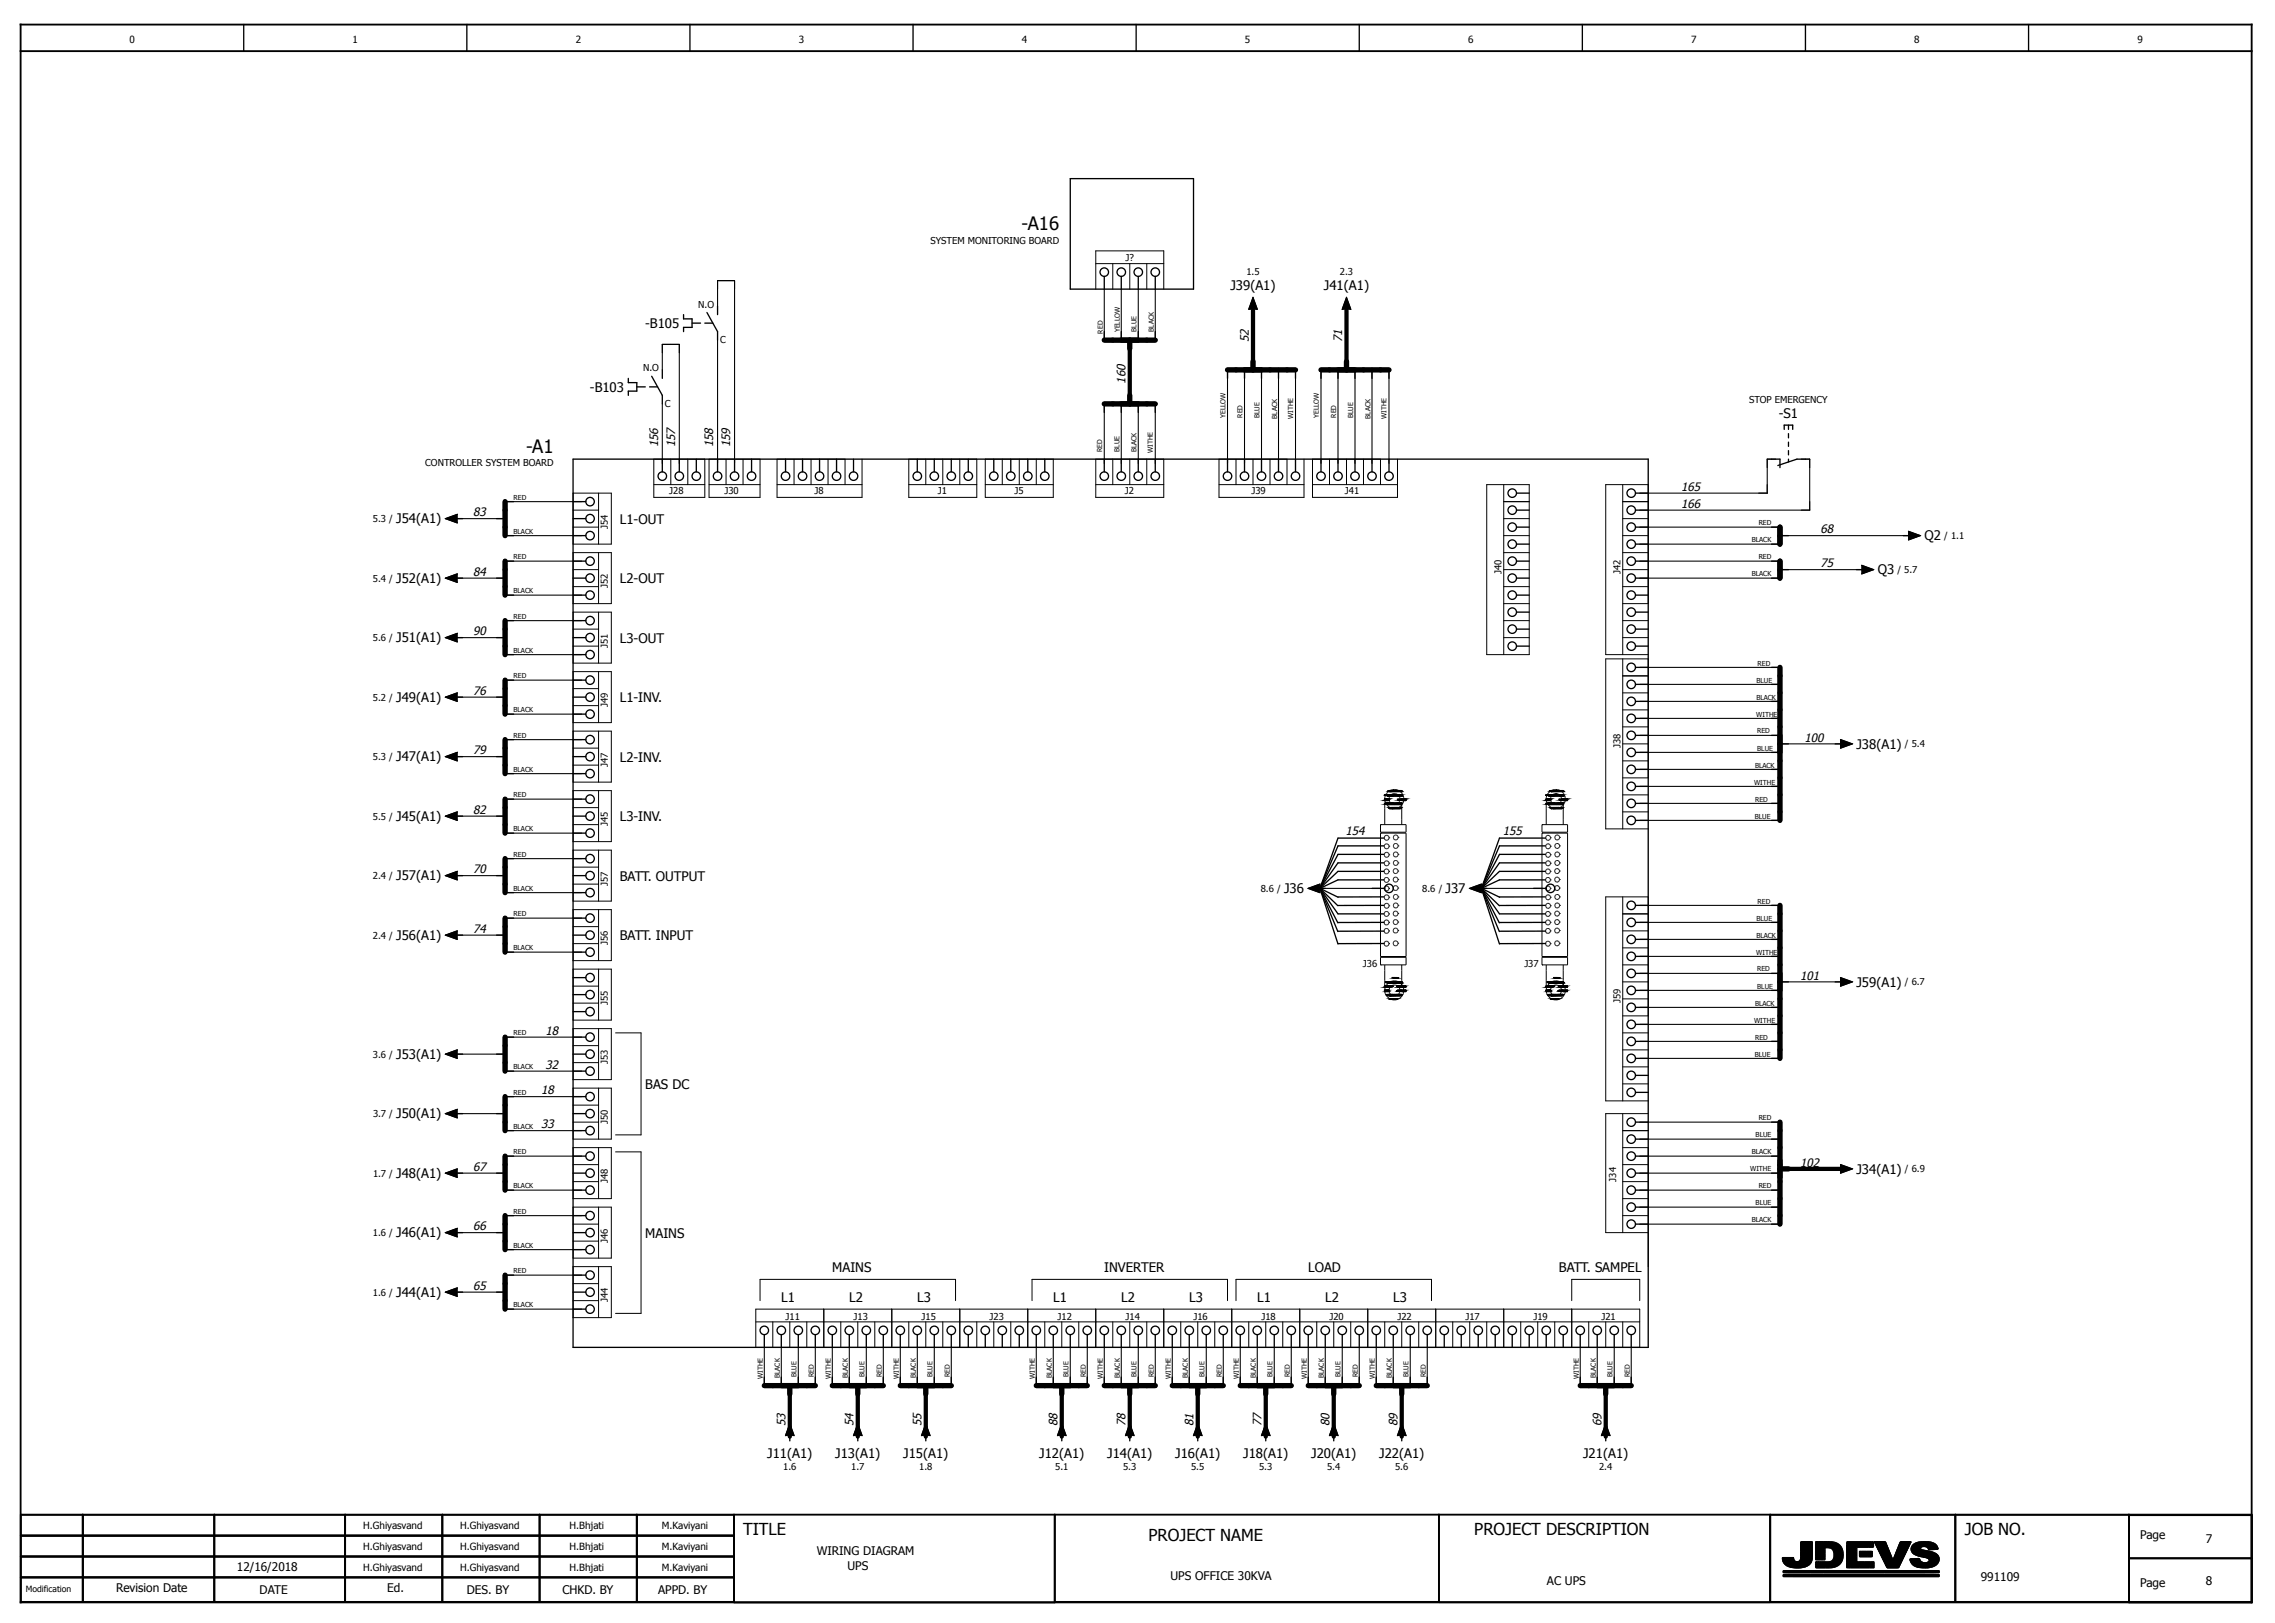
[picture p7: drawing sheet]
<svg xmlns="http://www.w3.org/2000/svg" width="428mm" height="306mm" viewBox="0 0 428 306" stroke-linecap="round" stroke-linejoin="round" font-family="sans-serif">
<defs><g id="words">
<g font-size="3.5">
<text x="192.3" y="43.3">-A16</text>
<text x="99" y="85.2">-A1</text>
</g>
<g font-size="3.1">
<text x="139.9" y="288.9">TITLE</text>
<text x="216.2" y="290">PROJECT NAME</text>
<text x="277.5" y="289">PROJECT DESCRIPTION</text>
<text x="369.9" y="288.9">JOB NO.</text>
</g>
<g font-size="2.5">
<text x="231.6" y="54.6">J39(A1)</text>
<text x="249.2" y="54.6">J41(A1)</text>
<text x="121.4" y="61.7">-B105</text>
<text x="111" y="73.7">-B103</text>
<text x="334.9" y="78.6">-S1</text>
<text x="74.6" y="98.5">J54(A1)</text>
<text x="116.7" y="98.6">L1-OUT</text>
<text x="362.3" y="101.7">Q2</text>
<text x="74.6" y="109.7">J52(A1)</text>
<text x="116.7" y="109.8">L2-OUT</text>
<text x="353.5" y="108.1">Q3</text>
<text x="74.6" y="120.9">J51(A1)</text>
<text x="116.7" y="121">L3-OUT</text>
<text x="74.6" y="132.1">J49(A1)</text>
<text x="116.7" y="132.2">L1-INV.</text>
<text x="74.6" y="143.3">J47(A1)</text>
<text x="116.7" y="143.4">L2-INV.</text>
<text x="349.5" y="140.9">J38(A1)</text>
<text x="74.6" y="154.5">J45(A1)</text>
<text x="116.7" y="154.6">L3-INV.</text>
<text x="74.6" y="165.7">J57(A1)</text>
<text x="116.7" y="165.8">BATT. OUTPUT</text>
<text x="241.7" y="168.1">J36</text>
<text x="272.1" y="168.1">J37</text>
<text x="74.6" y="176.9">J56(A1)</text>
<text x="116.7" y="177">BATT. INPUT</text>
<text x="349.5" y="185.7">J59(A1)</text>
<text x="74.6" y="199.3">J53(A1)</text>
<text x="121.5" y="205">BAS DC</text>
<text x="74.6" y="210.5">J50(A1)</text>
<text x="74.6" y="221.7">J48(A1)</text>
<text x="349.5" y="220.9">J34(A1)</text>
<text x="74.6" y="232.9">J46(A1)</text>
<text x="121.5" y="233">MAINS</text>
<text x="156.7" y="239.4">MAINS</text>
<text x="207.9" y="239.4">INVERTER</text>
<text x="246.3" y="239.4">LOAD</text>
<text x="293.5" y="239.4">BATT. SAMPEL</text>
<text x="74.6" y="244.1">J44(A1)</text>
<text x="147.1" y="245">L1</text>
<text x="159.9" y="245">L2</text>
<text x="172.7" y="245">L3</text>
<text x="198.3" y="245">L1</text>
<text x="211.1" y="245">L2</text>
<text x="223.9" y="245">L3</text>
<text x="236.7" y="245">L1</text>
<text x="249.5" y="245">L2</text>
<text x="262.3" y="245">L3</text>
<text x="144.4" y="274.4">J11(A1)</text>
<text x="157.2" y="274.4">J13(A1)</text>
<text x="170" y="274.4">J15(A1)</text>
<text x="195.6" y="274.4">J12(A1)</text>
<text x="208.4" y="274.4">J14(A1)</text>
<text x="221.2" y="274.4">J16(A1)</text>
<text x="234" y="274.4">J18(A1)</text>
<text x="246.8" y="274.4">J20(A1)</text>
<text x="259.6" y="274.4">J22(A1)</text>
<text x="298" y="274.4">J21(A1)</text>
</g>
<g font-size="2.2">
<text x="235.1" y="64.4" transform="rotate(-90 235.1 64.4)">52</text>
<text x="252.7" y="64.4" transform="rotate(-90 252.7 64.4)">71</text>
<text x="211.9" y="72.2" transform="rotate(-90 211.9 72.2)">160</text>
<text x="123.9" y="84.2" transform="rotate(-90 123.9 84.2)">156</text>
<text x="127.1" y="84.2" transform="rotate(-90 127.1 84.2)">157</text>
<text x="134.3" y="84.2" transform="rotate(-90 134.3 84.2)">158</text>
<text x="137.5" y="84.2" transform="rotate(-90 137.5 84.2)">159</text>
<text x="316.5" y="92.4">165</text>
<text x="316.5" y="95.6">166</text>
<text x="89.1" y="97.2">83</text>
<text x="342.7" y="100.4">68</text>
<text x="342.7" y="106.8">75</text>
<text x="89.1" y="108.4">84</text>
<text x="89.1" y="119.6">90</text>
<text x="89.1" y="130.8">76</text>
<text x="89.1" y="142">79</text>
<text x="339.7" y="139.6">100</text>
<text x="89.1" y="153.2">82</text>
<text x="253.3" y="157.2">154</text>
<text x="282.9" y="157.2">155</text>
<text x="89.1" y="164.4">70</text>
<text x="89.1" y="175.6">74</text>
<text x="338.9" y="184.4">101</text>
<text x="102.7" y="194.8">18</text>
<text x="102.7" y="201.2">32</text>
<text x="101.9" y="206">18</text>
<text x="101.9" y="212.4">33</text>
<text x="89.1" y="220.4">67</text>
<text x="338.9" y="219.6">102</text>
<text x="89.1" y="231.6">66</text>
<text x="89.1" y="242.8">65</text>
<text x="147.9" y="268.4" transform="rotate(-90 147.9 268.4)">53</text>
<text x="160.7" y="268.4" transform="rotate(-90 160.7 268.4)">54</text>
<text x="173.5" y="268.4" transform="rotate(-90 173.5 268.4)">55</text>
<text x="199.1" y="268.4" transform="rotate(-90 199.1 268.4)">88</text>
<text x="211.9" y="268.4" transform="rotate(-90 211.9 268.4)">78</text>
<text x="224.7" y="268.4" transform="rotate(-90 224.7 268.4)">81</text>
<text x="237.5" y="268.4" transform="rotate(-90 237.5 268.4)">77</text>
<text x="250.3" y="268.4" transform="rotate(-90 250.3 268.4)">80</text>
<text x="263.1" y="268.4" transform="rotate(-90 263.1 268.4)">89</text>
<text x="301.5" y="268.4" transform="rotate(-90 301.5 268.4)">69</text>
<text x="153.7" y="292.7">WIRING DIAGRAM</text>
<text x="402.9" y="289.7">Page</text>
<text x="415.3" y="290.5">7</text>
<text x="21.9" y="299.7">Revision Date</text>
<text x="44.6" y="295.7">12/16/2018</text>
<text x="72.9" y="299.7">Ed.</text>
<text x="159.5" y="295.6">UPS</text>
<text x="220.4" y="297.4">UPS OFFICE 30KVA</text>
<text x="291.2" y="298.4">AC UPS</text>
<text x="372.9" y="297.6">991109</text>
<text x="402.9" y="298.7">Page</text>
<text x="415.3" y="298.4">8</text>
<text x="48.9" y="300.1">DATE</text>
<text x="87.9" y="300.1">DES. BY</text>
<text x="105.9" y="300.1">CHKD. BY</text>
<text x="123.9" y="300.1">APPD. BY</text>
</g>
<g font-size="1.9">
<text x="24.4" y="8.2">0</text>
<text x="66.4" y="8.2">1</text>
<text x="108.4" y="8.2">2</text>
<text x="150.4" y="8.2">3</text>
<text x="192.4" y="8.2">4</text>
<text x="234.4" y="8.2">5</text>
<text x="276.4" y="8.2">6</text>
<text x="318.4" y="8.2">7</text>
<text x="360.4" y="8.2">8</text>
<text x="402.4" y="8.2">9</text>
<text x="68.4" y="287.8">H.Ghiyasvand</text>
<text x="86.6" y="287.8">H.Ghiyasvand</text>
<text x="107.2" y="287.9">H.Bhjati</text>
<text x="124.6" y="287.8">M.Kaviyani</text>
<text x="68.4" y="291.7">H.Ghiyasvand</text>
<text x="86.6" y="291.8">H.Ghiyasvand</text>
<text x="107.2" y="291.8">H.Bhjati</text>
<text x="124.6" y="291.7">M.Kaviyani</text>
<text x="68.4" y="295.6">H.Ghiyasvand</text>
<text x="86.6" y="295.7">H.Ghiyasvand</text>
<text x="107.2" y="295.7">H.Bhjati</text>
<text x="124.6" y="295.7">M.Kaviyani</text>
</g>
<g font-size="1.8">
<text x="175.2" y="45.9">SYSTEM MONITORING BOARD</text>
<text x="211.9" y="49.2">J?</text>
<text x="234.6" y="51.8">1.5</text>
<text x="252.2" y="51.8">2.3</text>
<text x="131.5" y="57.9">N.O</text>
<text x="135.6" y="64.6">C</text>
<text x="121.1" y="69.9">N.O</text>
<text x="125.2" y="76.6">C</text>
<text x="329.3" y="75.8">STOP EMERGENCY</text>
<text x="80.1" y="87.8">CONTROLLER SYSTEM BOARD</text>
<text x="126" y="93">J28</text>
<text x="136.4" y="93">J30</text>
<text x="153.4" y="93">J8</text>
<text x="176.6" y="93">J1</text>
<text x="191" y="93">J5</text>
<text x="211.8" y="93">J2</text>
<text x="235.6" y="93">J39</text>
<text x="253.2" y="93">J41</text>
<text x="70.2" y="98.3">5.3 /</text>
<text x="114.4" y="99.5" transform="rotate(-90 114.4 99.5)">J54</text>
<text x="366" y="101.5">/ 1.1</text>
<text x="357.2" y="107.9">/ 5.7</text>
<text x="70.2" y="109.5">5.4 /</text>
<text x="114.4" y="110.7" transform="rotate(-90 114.4 110.7)">J52</text>
<text x="282.6" y="108" transform="rotate(-90 282.6 108)">J40</text>
<text x="305" y="108" transform="rotate(-90 305 108)">J42</text>
<text x="70.2" y="120.7">5.6 /</text>
<text x="114.4" y="121.9" transform="rotate(-90 114.4 121.9)">J51</text>
<text x="70.2" y="131.9">5.2 /</text>
<text x="114.4" y="133.1" transform="rotate(-90 114.4 133.1)">J49</text>
<text x="70.2" y="143.1">5.3 /</text>
<text x="305" y="140.8" transform="rotate(-90 305 140.8)">J38</text>
<text x="358.6" y="140.7">/ 5.4</text>
<text x="114.4" y="144.3" transform="rotate(-90 114.4 144.3)">J47</text>
<text x="70.2" y="154.3">5.5 /</text>
<text x="114.4" y="155.5" transform="rotate(-90 114.4 155.5)">J45</text>
<text x="70.2" y="165.5">2.4 /</text>
<text x="114.4" y="166.7" transform="rotate(-90 114.4 166.7)">J57</text>
<text x="237.3" y="167.9">8.6 /</text>
<text x="267.7" y="167.9">8.6 /</text>
<text x="70.2" y="176.7">2.4 /</text>
<text x="114.4" y="177.9" transform="rotate(-90 114.4 177.9)">J56</text>
<text x="256.6" y="182">J36</text>
<text x="287" y="182">J37</text>
<text x="358.6" y="185.5">/ 6.7</text>
<text x="114.4" y="189.1" transform="rotate(-90 114.4 189.1)">J55</text>
<text x="305" y="188.8" transform="rotate(-90 305 188.8)">J59</text>
<text x="70.2" y="199.1">3.6 /</text>
<text x="114.4" y="200.3" transform="rotate(-90 114.4 200.3)">J53</text>
<text x="70.2" y="210.3">3.7 /</text>
<text x="114.4" y="211.5" transform="rotate(-90 114.4 211.5)">J50</text>
<text x="70.2" y="221.5">1.7 /</text>
<text x="358.6" y="220.7">/ 6.9</text>
<text x="114.4" y="222.7" transform="rotate(-90 114.4 222.7)">J48</text>
<text x="304.2" y="222.4" transform="rotate(-90 304.2 222.4)">J34</text>
<text x="70.2" y="232.7">1.6 /</text>
<text x="114.4" y="233.9" transform="rotate(-90 114.4 233.9)">J46</text>
<text x="70.2" y="243.9">1.6 /</text>
<text x="114.4" y="245.1" transform="rotate(-90 114.4 245.1)">J44</text>
<text x="147.9" y="248.4">J11</text>
<text x="160.7" y="248.4">J13</text>
<text x="173.5" y="248.4">J15</text>
<text x="186.3" y="248.4">J23</text>
<text x="199.1" y="248.4">J12</text>
<text x="211.9" y="248.4">J14</text>
<text x="224.7" y="248.4">J16</text>
<text x="237.5" y="248.4">J18</text>
<text x="250.3" y="248.4">J20</text>
<text x="263.1" y="248.4">J22</text>
<text x="275.9" y="248.4">J17</text>
<text x="288.7" y="248.4">J19</text>
<text x="301.5" y="248.4">J21</text>
<text x="147.4" y="276.8">1.6</text>
<text x="160.3" y="276.8">1.7</text>
<text x="173" y="276.8">1.8</text>
<text x="198.6" y="276.8">5.1</text>
<text x="211.4" y="276.8">5.3</text>
<text x="224.2" y="276.8">5.5</text>
<text x="237" y="276.8">5.3</text>
<text x="249.8" y="276.8">5.4</text>
<text x="262.6" y="276.8">5.6</text>
<text x="301" y="276.8">2.4</text>
</g>
<text font-size="1.6" x="4.9" y="299.7">Modification</text>
<g font-size="1.3">
<text x="207.6" y="62.8" transform="rotate(-90 207.6 62.8)">RED</text>
<text x="210.8" y="62.6" transform="rotate(-90 210.8 62.6)">YELLOW</text>
<text x="214" y="62.5" transform="rotate(-90 214 62.5)">BLUE</text>
<text x="217.2" y="62.5" transform="rotate(-90 217.2 62.5)">BLACK</text>
<text x="230.7" y="78.7" transform="rotate(-90 230.7 78.7)">YELLOW</text>
<text x="233.9" y="78.6" transform="rotate(-90 233.9 78.6)">RED</text>
<text x="237.1" y="78.7" transform="rotate(-90 237.1 78.7)">BLUE</text>
<text x="240.4" y="78.8" transform="rotate(-90 240.4 78.8)">BLACK</text>
<text x="243.4" y="78.9" transform="rotate(-90 243.4 78.9)">WITHE</text>
<text x="248.3" y="78.7" transform="rotate(-90 248.3 78.7)">YELLOW</text>
<text x="251.5" y="78.6" transform="rotate(-90 251.5 78.6)">RED</text>
<text x="254.7" y="78.7" transform="rotate(-90 254.7 78.7)">BLUE</text>
<text x="258" y="78.8" transform="rotate(-90 258 78.8)">BLACK</text>
<text x="261" y="78.9" transform="rotate(-90 261 78.9)">WITHE</text>
<text x="207.5" y="85.1" transform="rotate(-90 207.5 85.1)">RED</text>
<text x="210.7" y="85" transform="rotate(-90 210.7 85)">BLUE</text>
<text x="213.9" y="85.1" transform="rotate(-90 213.9 85.1)">BLACK</text>
<text x="217" y="85.3" transform="rotate(-90 217 85.3)">WITHE</text>
<text x="96.7" y="94.1">RED</text>
<text x="96.7" y="100.5">BLACK</text>
<text x="331.1" y="98.9">RED</text>
<text x="96.7" y="105.3">RED</text>
<text x="329.8" y="102.1">BLACK</text>
<text x="331.1" y="105.3">RED</text>
<text x="96.7" y="111.7">BLACK</text>
<text x="329.8" y="108.5">BLACK</text>
<text x="96.7" y="116.5">RED</text>
<text x="96.7" y="122.9">BLACK</text>
<text x="330.9" y="125.3">RED</text>
<text x="96.7" y="127.7">RED</text>
<text x="330.6" y="131.7">BLACK</text>
<text x="330.7" y="128.5">BLUE</text>
<text x="96.7" y="134.1">BLACK</text>
<text x="330.6" y="135">WITHE</text>
<text x="96.7" y="138.9">RED</text>
<text x="330.8" y="138">RED</text>
<text x="330.8" y="141.4">BLUE</text>
<text x="96.7" y="145.3">BLACK</text>
<text x="330.2" y="147.7">WITHE</text>
<text x="330.4" y="144.5">BLACK</text>
<text x="96.7" y="150.1">RED</text>
<text x="330.4" y="154.2">BLUE</text>
<text x="330.4" y="151">RED</text>
<text x="96.7" y="161.3">RED</text>
<text x="96.7" y="156.5">BLACK</text>
<text x="96.7" y="167.7">BLACK</text>
<text x="96.7" y="172.5">RED</text>
<text x="330.7" y="173.3">BLUE</text>
<text x="330.9" y="170.1">RED</text>
<text x="96.7" y="178.9">BLACK</text>
<text x="330.6" y="179.8">WITHE</text>
<text x="330.6" y="176.5">BLACK</text>
<text x="330.8" y="182.8">RED</text>
<text x="330.4" y="189.3">BLACK</text>
<text x="330.8" y="186.2">BLUE</text>
<text x="96.7" y="194.9">RED</text>
<text x="330.2" y="192.5">WITHE</text>
<text x="330.4" y="195.8">RED</text>
<text x="96.7" y="201.3">BLACK</text>
<text x="330.4" y="199">BLUE</text>
<text x="96.7" y="206.1">RED</text>
<text x="96.7" y="212.5">BLACK</text>
<text x="330.5" y="214.1">BLUE</text>
<text x="331.1" y="210.9">RED</text>
<text x="96.7" y="217.3">RED</text>
<text x="329.5" y="220.5">WITHE</text>
<text x="329.8" y="217.3">BLACK</text>
<text x="96.7" y="223.7">BLACK</text>
<text x="330.5" y="226.9">BLUE</text>
<text x="331.1" y="223.7">RED</text>
<text x="96.7" y="228.5">RED</text>
<text x="329.8" y="230.1">BLACK</text>
<text x="96.7" y="239.7">RED</text>
<text x="96.7" y="234.9">BLACK</text>
<text x="96.7" y="246.1">BLACK</text>
<text x="143.6" y="259.6" transform="rotate(-90 143.6 259.6)">WITHE</text>
<text x="146.8" y="259.4" transform="rotate(-90 146.8 259.4)">BLACK</text>
<text x="150" y="259.3" transform="rotate(-90 150 259.3)">BLUE</text>
<text x="153.2" y="259.3" transform="rotate(-90 153.2 259.3)">RED</text>
<text x="156.4" y="259.6" transform="rotate(-90 156.4 259.6)">WITHE</text>
<text x="159.6" y="259.4" transform="rotate(-90 159.6 259.4)">BLACK</text>
<text x="162.8" y="259.3" transform="rotate(-90 162.8 259.3)">BLUE</text>
<text x="166" y="259.3" transform="rotate(-90 166 259.3)">RED</text>
<text x="169.2" y="259.6" transform="rotate(-90 169.2 259.6)">WITHE</text>
<text x="172.4" y="259.4" transform="rotate(-90 172.4 259.4)">BLACK</text>
<text x="175.6" y="259.3" transform="rotate(-90 175.6 259.3)">BLUE</text>
<text x="178.8" y="259.3" transform="rotate(-90 178.8 259.3)">RED</text>
<text x="194.8" y="259.6" transform="rotate(-90 194.8 259.6)">WITHE</text>
<text x="198" y="259.4" transform="rotate(-90 198 259.4)">BLACK</text>
<text x="201.2" y="259.3" transform="rotate(-90 201.2 259.3)">BLUE</text>
<text x="204.4" y="259.3" transform="rotate(-90 204.4 259.3)">RED</text>
<text x="207.6" y="259.6" transform="rotate(-90 207.6 259.6)">WITHE</text>
<text x="210.8" y="259.4" transform="rotate(-90 210.8 259.4)">BLACK</text>
<text x="214" y="259.3" transform="rotate(-90 214 259.3)">BLUE</text>
<text x="217.2" y="259.3" transform="rotate(-90 217.2 259.3)">RED</text>
<text x="220.4" y="259.6" transform="rotate(-90 220.4 259.6)">WITHE</text>
<text x="223.6" y="259.4" transform="rotate(-90 223.6 259.4)">BLACK</text>
<text x="226.8" y="259.3" transform="rotate(-90 226.8 259.3)">BLUE</text>
<text x="230" y="259.3" transform="rotate(-90 230 259.3)">RED</text>
<text x="233.2" y="259.6" transform="rotate(-90 233.2 259.6)">WITHE</text>
<text x="236.4" y="259.4" transform="rotate(-90 236.4 259.4)">BLACK</text>
<text x="239.6" y="259.3" transform="rotate(-90 239.6 259.3)">BLUE</text>
<text x="242.8" y="259.3" transform="rotate(-90 242.8 259.3)">RED</text>
<text x="246" y="259.6" transform="rotate(-90 246 259.6)">WITHE</text>
<text x="249.2" y="259.4" transform="rotate(-90 249.2 259.4)">BLACK</text>
<text x="252.4" y="259.3" transform="rotate(-90 252.4 259.3)">BLUE</text>
<text x="255.6" y="259.3" transform="rotate(-90 255.6 259.3)">RED</text>
<text x="258.8" y="259.6" transform="rotate(-90 258.8 259.6)">WITHE</text>
<text x="262" y="259.4" transform="rotate(-90 262 259.4)">BLACK</text>
<text x="265.2" y="259.3" transform="rotate(-90 265.2 259.3)">BLUE</text>
<text x="268.4" y="259.3" transform="rotate(-90 268.4 259.3)">RED</text>
<text x="297.2" y="259.6" transform="rotate(-90 297.2 259.6)">WITHE</text>
<text x="300.4" y="259.4" transform="rotate(-90 300.4 259.4)">BLACK</text>
<text x="303.6" y="259.3" transform="rotate(-90 303.6 259.3)">BLUE</text>
<text x="306.8" y="259.3" transform="rotate(-90 306.8 259.3)">RED</text>
</g>
</g></defs>
<g fill="none" stroke="#000" stroke-width=".25">
<path d="M45.9 4.6v5M87.9 4.6v5M129.9 4.6v5M171.9 4.6v5M213.9 4.6v5M255.9 4.6v5M297.9 4.6v5M339.9 4.6v5M381.9 4.6v5M201.5 33.6h23.2v20.8h-23.2zM128.7 59.2v.8h1.6v1.6h-1.6v.8M133.1 58.8l2 3.6v1.6"/>
<path d="M135.1 57.6v1.6M207.9 52v2.4M211.1 52v2.4M214.3 52v2.4M217.5 52v2.4M235.1 58.2l.8-2.2 .8 2.2M235.9 58.2v1M252.7 58.2l.8-2.2 .8 2.2M253.5 58.2v1M118.3 71.2v.8h1.6v1.6h-1.6v.8M119.9 72.8h1.6M122.3 72.8h1.5"/>
<path d="M122.7 70.8l2 3.6v1.6M124.7 69.6v1.6M130.3 60.8h1.6M132.7 60.8h1.5M207.9 62.4v1.6M207.9 76v1.6M211.1 62.4v1.6M211.1 76v1.6M214.3 62.4v1.6M214.3 76v1.6M217.5 62.4v1.6M217.5 76v1.6"/>
<path d="M231.1 69.6v1.6M234.3 69.6v1.6M237.5 69.6v1.6M240.7 69.6v1.6M243.9 69.6v1.6M248.7 69.6v1.6M251.9 69.6v1.6M255.1 69.6v1.6M258.3 69.6v1.6M261.5 69.6v1.6M86.1 97.6h1M86.1 96.8l-2.2 .8 2.2 .8"/>
<path d="M93.5 97.6h1.6M95.1 94.4h1.6M107.9 97.6h2.4M107.9 94.4h2.4M107.9 86.4h202.4v167.2h-202.4zM124.7 86.4v2.4M127.9 86.4v2.4M131.1 86.4v2.4M135.1 86.4v2.4M138.3 86.4v2.4M141.5 86.4v2.4M147.9 86.4v2.4"/>
<path d="M151.1 86.4v2.4M154.3 86.4v2.4M157.5 86.4v2.4M160.7 86.4v2.4M172.7 86.4v2.4M175.9 86.4v2.4M179.1 86.4v2.4M182.3 86.4v2.4M187.1 86.4v2.4M190.3 86.4v2.4M193.5 86.4v2.4M196.7 86.4v2.4"/>
<path d="M207.9 86.4v2.4M211.1 86.4v2.4M214.3 86.4v2.4M217.5 86.4v2.4M231.1 86.4v2.4M234.3 86.4v2.4M237.5 86.4v2.4M240.7 86.4v2.4M243.9 86.4v2.4M248.7 86.4v2.4M251.9 86.4v2.4M255.1 86.4v2.4"/>
<path d="M258.3 86.4v2.4M261.5 86.4v2.4M285.5 99.2h2.4M285.5 96h2.4M285.5 92.8h2.4M307.9 99.2h2.4M307.9 96h2.4M307.9 92.8h2.4M333.5 99.2h1.6M333.5 86.4h1.6v1.6M335.9 80.8v-.8h1.6v.8M336.7 80v.8"/>
<path d="M336.7 81.6v.8M336.7 83.2v.8M336.7 84.8v.8M336.7 86.4v.5M339.9 86.4h-1.6l-3.6 1.2M86.1 108.8h1M86.1 108l-2.2 .8 2.2 .8M86.1 119.2l-2.2 .8 2.2 .8M93.5 108.8h1.6M95.1 100.8h1.6M95.1 105.6h1.6M95.1 112h1.6"/>
<path d="M95.1 116.8h1.6M107.9 100.8h2.4M107.9 105.6h2.4M107.9 108.8h2.4M107.9 112h2.4M107.9 116.8h2.4M285.5 102.4h2.4M285.5 105.6h2.4M285.5 108.8h2.4M285.5 112h2.4M285.5 115.2h2.4M285.5 118.4h2.4"/>
<path d="M307.9 102.4h2.4M307.9 105.6h2.4M307.9 108.8h2.4M307.9 112h2.4M307.9 115.2h2.4M307.9 118.4h2.4M333.5 102.4h1.6M333.5 105.6h1.6M333.5 108.8h1.6M335.1 100.8h1.6M335.1 107.2h1.6M349.5 107.2h1"/>
<path d="M350.5 106.4l2.2 .8-2.2 .8M358.3 100.8h1M359.3 100l2.2 .8-2.2 .8M86.1 131.2h1M86.1 120h1M86.1 130.4l-2.2 .8 2.2 .8M93.5 131.2h1.6M93.5 120h1.6M95.1 134.4h1.6M95.1 128h1.6M95.1 139.2h1.6M95.1 123.2h1.6"/>
<path d="M107.9 134.4h2.4M107.9 131.2h2.4M107.9 128h2.4M107.9 139.2h2.4M107.9 123.2h2.4M107.9 120h2.4M285.5 121.6h2.4M307.9 125.6h2.4M307.9 138.4h2.4M307.9 135.2h2.4M307.9 132h2.4M307.9 128.8h2.4"/>
<path d="M307.9 121.6h2.4M333.5 125.6h1.6M333.5 138.4h1.6M333.5 135.2h1.6M333.5 132h1.6M333.5 128.8h1.6M346.5 139.2l2.2 .8-2.2 .8M86.1 142.4h1M86.1 153.6h1M86.1 141.6l-2.2 .8 2.2 .8M86.1 152.8l-2.2 .8 2.2 .8M93.5 142.4h1.6"/>
<path d="M93.5 153.6h1.6M95.1 145.6h1.6M95.1 156.8h1.6M95.1 150.4h1.6M107.9 145.6h2.4M107.9 142.4h2.4M107.9 156.8h2.4M107.9 153.6h2.4M107.9 150.4h2.4M260.5 159.2h-8.6l-3.4 8M260.6 157.8h-8.7l-3.4 9.4M260.6 151.2h3.3"/>
<path d="M260.6 149.6h3.3M260.6 149.6v.1M260.6 149.6h.9M260.6 150.6l.1-.2v.2M260.6 151.2l.1 .1M260.6 151.2l.1 .2M260.7 150.5l.8-.1zM260.7 150.4h.8M260.7 151.3h.9M260.7 150.4v.3M260.7 150.4l.1 .2 .7-.2M260.7 151.2h.8"/>
<path d="M260.8 149.6v.1M261 151.2l.2 .2M261 149.6v.1l1.3-.1M261 151.2v.1M261.2 149.6l-.1 .1 1.2-.1M261.2 151.2h1.1M261.3 149.6v.2M261.3 151.2l.1 .2M261.3 149.6l-.1 .2M261.4 152l.3 .1M261.5 150.4v.2h-.9M261.5 150.4l-.1 .3h-.7"/>
<path d="M261.5 150.4v.2h-.8M261.5 151.2l.2 .2h-1M261.5 149.6l-.1 .1M261.5 149.6l-.9 .1M261.5 150.4l-.1 .2M261.5 150.4l-.9 .2M261.5 150.4l-.8 .3M261.5 150.4l-.8 .2M261.5 151.2v.1M261.5 151.2l-.8 .1M261.5 151.2l-.8 .2M261.8 148.8l-.2 .2"/>
<path d="M261.8 152l.2 .2 1.9-.2M262 148.8l-.3 .2 1.4-.2M262 152l.2 .1M262.3 149.6l-1.5 .1M262.3 149.6l-1.7 .1M262.3 149.6l-.2 .2h-.8M262.3 151.2l.2 .2h-1.1M262.3 148.8l.3 .1M262.3 149.6l-.2 .1M262.3 149.6l-1 .2M262.3 151.2l-.9 .2M262.3 151.2l.2 .1"/>
<path d="M262.3 151.2l-1.3 .1M262.4 149.6l.2 .1M262.5 148.8l-.5 .1h1.3l-.2-.1M262.5 152h.6M262.6 149.6l1.3 .1M262.6 151.2l-.2 .1 1.5-.1M262.8 149.6h1.1M262.8 151.2l-.3 .1 1.4-.1M262.9 151.2l-.2 .2M262.9 149.6l.2 .2M263 149.6h.9M263 151.2l-.1 .2"/>
<path d="M263.1 151.2l-.1 .1M263.1 148.8l.2 .2h-2.1M263.1 152l-1.4 .1M263.1 152l-.9 .1M263.1 148.8l-.9 .1M263.1 148.8l.2 .2M263.1 148.8l-1.9 .2M263.9 150.5h.8M263.9 150.4h.8M263.9 150.5l.1 .2M263.9 150.4l-.1 .2 .9-.2M263.9 148.8h-2.5l-.2 .2"/>
<path d="M263.9 148.8l.2 .2h-2.5M263.9 149.6l.2 .2h-2.9M263.9 149.6l-1.3 .1M263.9 149.6l.1 .2h-.9M263.9 151.2l-.9 .1M263.9 151.2l-.1 .2h-.9M263.9 151.2l-.1 .2h-1.1M263.9 151.2l-2.9 .1M263.9 151.2l-.2 .2h-2.5M263.9 152l-.2 .2h-2.1M263.9 152h-2.6l.3 .2M263.9 148.8l-2.3 .2"/>
<path d="M263.9 149.6l-2.7 .2M263.9 149.6l-.8 .2M263.9 149.6v.1M263.9 150.4v.2M263.9 150.4l-.8 .2M263.9 151.2l-1 .2M263.9 151.2l-1.2 .2M263.9 151.2l-2.7 .2M263.9 152l-2.3 .2M263.9 150.6h.8M264 150.4l-.1 .2M264.7 150.4h-1.6v.2"/>
<path d="M264.7 150.4l-.1 .2h-1.5M264.7 150.4v.3h-.7M264.7 150.4l-.7 .3M264.7 150.4l-.8 .2M264.7 150.4l-.8 .1M290.9 159.2h-8.6l-3.4 8M291 157.8h-8.7l-3.4 9.4M291 151.2h3.3M291 149.6h3.3M291 149.6v.1M291 149.6h.9M291 150.6l.1-.2v.2"/>
<path d="M291 151.2l.1 .1M291 151.2l.1 .2M291.1 150.4h.8M291.1 150.5l.8-.1zM291.1 150.4v.3M291.1 150.4l.1 .2 .7-.2M291.1 151.3h.9M291.1 151.2h.8M291.2 149.6v.1M291.4 151.2l.2 .2M291.4 149.6v.1l1.3-.1M291.4 151.2v.1"/>
<path d="M291.6 149.6l-.1 .1 1.2-.1M291.6 151.2h1.1M291.7 149.6v.2M291.7 151.2l.1 .2M291.7 149.6l-.1 .2M291.8 152l.3 .1M291.9 149.6l-.1 .1M291.9 149.6l-.9 .1M291.9 150.4l-.1 .2M291.9 150.4v.2h-.9M291.9 150.4l-.9 .2M291.9 150.4l-.1 .3h-.7"/>
<path d="M291.9 150.4l-.8 .3M291.9 150.4v.2h-.8M291.9 150.4l-.8 .2M291.9 151.2l.2 .2h-1M291.9 151.2v.1M291.9 151.2l-.8 .1M291.9 151.2l-.8 .2M292.2 148.8l-.2 .2M292.2 152l.2 .2 1.9-.2M292.4 148.8l-.3 .2 1.4-.2M292.4 152l.2 .1M292.7 149.6l-1.5 .1"/>
<path d="M292.7 149.6l-.2 .1M292.7 149.6l-1.7 .1M292.7 149.6l-.2 .2h-.8M292.7 149.6l-1 .2M292.7 151.2l.2 .2h-1.1M292.7 151.2l-.9 .2M292.7 151.2l.2 .1M292.7 151.2l-1.3 .1M292.8 149.6l.2 .1M292.9 148.8l-.3 .1 .9-.1M292.9 152h.6M293 149.6l1.3 .1"/>
<path d="M293 151.2l-.2 .1 1.5-.1M293.2 149.6h1.1M293.2 151.2l-.3 .1 1.4-.1M293.3 151.2l-.2 .2M293.3 149.6l.2 .2M293.4 151.3v-.1l-.1 .2M293.4 149.6h.9M293.5 151.2l-.1 .1 .9-.1M293.5 148.8l.2 .1h-1.3h.6M293.5 148.8l.2 .2h-2.1M293.5 148.8l.2 .2M293.5 148.8l-1.9 .2"/>
<path d="M293.5 152l-1.4 .1M293.5 152l-.9 .1M294.3 150.5h.8M294.3 150.4h.8M294.3 150.5l.1 .2M294.3 150.4l-.1 .2 .9-.2M294.3 148.8h-2.5l-.2 .2M294.3 148.8l.2 .2h-2.5M294.3 148.8l-2.3 .2M294.3 149.6l.2 .2h-2.9M294.3 149.6l-2.7 .2M294.3 149.6l-1.3 .1"/>
<path d="M294.3 149.6l.1 .2h-.9M294.3 149.6l-.8 .2M294.3 149.6v.1M294.3 151.2l-.9 .1M294.3 150.4v.2M294.3 150.4l-.8 .2M294.3 151.2l-.1 .2h-.9M294.3 151.2l-1 .2M294.3 151.2l-.1 .2h-1.1M294.3 151.2l-1.2 .2M294.3 151.2l-2.9 .1M294.3 151.2l-.2 .2h-2.5"/>
<path d="M294.3 151.2l-2.7 .2M294.3 152l-.2 .2h-2.1M294.3 152l-2.3 .2M294.3 152h-2.6l.3 .2M294.3 150.6h.8M294.4 150.4l-.1 .2M295.1 150.4h-1.6v.2M295.1 150.4l-.1 .2h-1.5M295.1 150.4v.3h-.7M295.1 150.4l-.7 .3M295.1 150.4l-.8 .2M295.1 150.4l-.8 .1"/>
<path d="M307.9 154.4h2.4M307.9 151.2h2.4M307.9 148h2.4M307.9 144.8h2.4M307.9 141.6h2.4M333.5 154.4h1.6M333.5 151.2h1.6M333.5 148h1.6M333.5 144.8h1.6M333.5 141.6h1.6M335.1 140h1.6M345.5 140h1"/>
<path d="M86.1 176h1M86.1 164.8h1M86.1 175.2l-2.2 .8 2.2 .8M86.1 164l-2.2 .8 2.2 .8M93.5 176h1.6M93.5 164.8h1.6M95.1 179.2h1.6M95.1 172.8h1.6M95.1 168h1.6M95.1 161.6h1.6M107.9 179.2h2.4M107.9 176h2.4"/>
<path d="M107.9 172.8h2.4M107.9 168h2.4M107.9 164.8h2.4M107.9 161.6h2.4M248.5 167.2l3.4 4.8h8.6M248.5 167.2l3.4 10.5M248.5 167.2l3.4 8.2M248.5 167.2l3.4 6.5M248.5 167.2l3.4 3.3M248.5 167.2l3.4 1.7M248.5 167.2h1M248.5 166.4l-2.2 .8 2.2 .8"/>
<path d="M258.3 167.2h2.4M260.5 170.4h-8.6M260.5 168.8h-8.6M260.5 165.6h-8.6l-3.4 1.6M260.5 164h-8.6l-3.4 3.2M260.5 162.4h-8.6l-3.4 4.8M260.5 160.8h-8.6l-3.4 6.4M260.5 173.6h-8.6M260.5 175.3h-8.6M260.6 177.6h-8.7M278.9 167.2l3.4 4.8h8.6M278.9 167.2l3.4 10.5"/>
<path d="M278.9 167.2l3.4 8.2M278.9 167.2l3.4 6.5M278.9 167.2l3.4 3.3M278.9 167.2l3.4 1.7M278.9 167.2h1M278.9 166.4l-2.2 .8 2.2 .8M288.7 167.2h2.4M290.9 170.4h-8.6M290.9 168.8h-8.6M290.9 165.6h-8.6l-3.4 1.6M290.9 164h-8.6l-3.4 3.2M290.9 162.4h-8.6l-3.4 4.8"/>
<path d="M290.9 160.8h-8.6l-3.4 6.4M290.9 173.6h-8.6M290.9 175.3h-8.6M291 177.6h-8.7M307.9 170.4h2.4M307.9 176.8h2.4M307.9 173.6h2.4M333.5 170.4h1.6M333.5 176.8h1.6M333.5 173.6h1.6M86.1 198.4h1M86.1 197.6l-2.2 .8 2.2 .8"/>
<path d="M93.5 198.4h1.6M95.1 195.2h1.6M107.9 198.4h2.4M107.9 195.2h2.4M107.9 184h2.4M107.9 187.2h2.4M107.9 190.4h2.4M260.6 186.4h.9M260.6 185.6h1.7M260.6 185.6h.9M260.6 185.6v.1M260.6 186.4l.1 .1"/>
<path d="M260.6 186.4l.1 .2M260.7 185.7l.8-.1zM260.7 185.6v.2M260.7 186.4v.2M260.7 185.6l-.1 .2M261 187.2l.2 .2M261 184.8h1.3M261.2 187.4h2.5M261.2 184.8l-.1 .2M261.2 187.2l.1 .1M261.3 185.6v.2l1-.2M261.3 187.2l.1 .2"/>
<path d="M261.3 184.8l-.1 .2M261.3 187.2l.3 .2M261.4 184.8l-.2 .2M261.5 186.4v.1M261.5 185.6l-.9 .1M261.5 185.6l-.1 .2h-.7M261.5 186.4v.2h-.8M261.5 186.4v.1h-.8M261.5 186.4l.2 .2h-1M261.5 186.4l-.8 .1M261.5 185.6l-.1 .1M261.5 185.6l-.1 .2"/>
<path d="M261.5 185.6l-.9 .2M261.5 185.6l-.8 .2M261.5 186.4l-.8 .2M261.5 186.4v.2M261.5 186.4l.1 .2M261.8 184.8l-.2 .2 2.3-.2M261.8 187.2l.2 .2 1.9-.2M262 184.8l-.3 .1M262 188h1.1M262 184h1.1M262.3 184.8l-1.5 .1M262.3 184.8l-.2 .2h-1"/>
<path d="M262.3 185.6l-.2 .2h-1.5M262.3 184.8l-1.2 .2M262.3 187.2l.2 .2M262.3 187.2l-.9 .2M262.3 187.2l.2 .1M262.3 187.2l-1 .1M262.4 184.8l.2 .1M262.5 184l-.3 .1M262.6 184.8h1.3M262.8 184.8l.1 .2M262.8 187.2l-.3 .1M262.9 185.6h1.8"/>
<path d="M262.9 187.2l-.2 .2 1.2-.2M262.9 185.6l.2 .2M263 186.5h1.7M263 186.4h1.7M263 185.6l.1 .1M263 186.4v.1M263 186.4l-.1 .2M263.1 185.7h.8M263.1 185.6v.2M263.1 186.4l-.1 .2 .9-.2M263.1 184l.2 .1h-1.1M263.1 184.8l.2 .1h-1.6"/>
<path d="M263.1 188l-1.4 .1M263.1 188h-1.7l.3 .1M263.1 184l-.9 .1M263.1 184.8l-1.4 .1M263.1 184.8l.2 .2M263.1 184.8l-1.9 .2M263.9 185.6v.1M263.9 186.4l-.1 .2 .9-.2M263.9 184.8l-3.1 .1M263.9 184.8l.2 .2h-2.9M263.9 184.8l-1.3 .1M263.9 184.8v.2h-1"/>
<path d="M263.9 185.6l.1 .2h-.9M263.9 187.2l-2.9 .1M263.9 187.2l-.1 .2h-2.4M263.9 187.2l-2.6 .1M263.9 187.2l-.2 .2h-2.1M263.9 186.4v.2M263.9 184.8l-2.7 .2M263.9 184.8l-1 .2M263.9 185.6l-.8 .2M263.9 185.6l-.8 .1M263.9 185.6v.2M263.9 186.4l-.1 .1"/>
<path d="M263.9 186.4l-.9 .1M263.9 186.4l-.1 .2M263.9 186.4l-1 .2M263.9 187.2l-2.7 .2M263.9 187.2l-2.3 .2M263.9 187.2l-.2 .2M263.9 185.7h.8M263.9 185.6l.1 .2M263.9 186.4v.1l.8-.1M264 186.4l-.1 .2M264.7 185.6v.2h-.7M264.7 186.4v.2h-.8"/>
<path d="M264.7 186.4l-.1 .2h-1.7M264.7 185.6l-.8 .1M264.7 185.6l-.7 .2M264.7 186.4l-.8 .2M291 186.4h.9M291 185.6h.9M291 185.6h1.7M291 185.6v.1M291 186.4l.1 .1M291 186.4l.1 .2M291.1 185.7l.8-.1zM291.1 185.6v.2"/>
<path d="M291.1 186.4v.2M291.1 185.6l-.1 .2M291.4 187.2l.2 .2M291.4 184.8h1.3M291.6 187.4h2.5M291.6 184.8l-.1 .2M291.6 187.2l.1 .1M291.7 185.6v.2l1-.2M291.7 187.2l.1 .2M291.7 184.8l-.1 .2M291.7 187.2l.3 .2M291.8 184.8l-.2 .2"/>
<path d="M291.9 186.4v.1M291.9 186.4l-.8 .1M291.9 185.6l-.9 .1M291.9 185.6l-.1 .1M291.9 185.6l-.1 .2M291.9 185.6l-.9 .2M291.9 185.6l-.1 .2h-.7M291.9 185.6l-.8 .2M291.9 186.4v.2h-.8M291.9 186.4l-.8 .2M291.9 186.4v.1h-.8M291.9 186.4v.2"/>
<path d="M291.9 186.4l.2 .2h-1M291.9 186.4l.1 .2M292.2 184.8l-.2 .2 2.3-.2M292.2 187.2l.2 .2 1.9-.2M292.4 184.8l-.3 .1M292.4 188h1.1M292.4 184h1.1M292.7 184.8l-1.5 .1M292.7 184.8l-.2 .2h-1M292.7 184.8l-1.2 .2M292.7 185.6l-.2 .2h-1.5M292.7 187.2l.2 .2"/>
<path d="M292.7 187.2l-.9 .2M292.7 187.2l.2 .1M292.7 187.2l-1 .1M292.8 184.8h1.5M292.9 184l-.3 .1M293 184.9h1.3zM293.2 184.8l.1 .2M293.2 187.2l-.3 .1M293.3 185.6h1.8M293.3 187.2l-.2 .2 1.2-.2M293.3 185.6l.2 .2M293.4 186.5h1.7"/>
<path d="M293.4 186.4h1.7M293.4 185.6l.1 .1M293.4 186.4v.1M293.4 186.4l-.1 .2M293.5 185.7h.8M293.5 185.6v.2M293.5 186.4l-.1 .2 .9-.2M293.5 184l.2 .1h-1.1M293.5 184l-.9 .1M293.5 184.8l.2 .1h-1.6M293.5 184.8l-1.4 .1M293.5 184.8l.2 .2"/>
<path d="M293.5 184.8l-1.9 .2M293.5 188l-1.4 .1M293.5 188h-1.7l.3 .1M294.3 185.6v.1M294.3 186.4l-.1 .2 .9-.2M294.3 184.8l-3.1 .1M294.3 186.4v.2M294.3 187.2l-2.9 .1M294.3 184.8l.2 .2h-2.9M294.3 184.8l-2.7 .2M294.3 184.8v.2h-1M294.3 184.8l-1 .2"/>
<path d="M294.3 185.6l.1 .2h-.9M294.3 185.6l-.8 .2M294.3 185.6l-.8 .1M294.3 185.6v.2M294.3 186.4l-.1 .1M294.3 186.4l-.9 .1M294.3 186.4l-.1 .2M294.3 186.4l-1 .2M294.3 187.2l-.1 .2h-2.4M294.3 187.2l-2.6 .1M294.3 187.2l-2.7 .2M294.3 187.2l-.2 .2h-2.1"/>
<path d="M294.3 187.2l-2.3 .2M294.3 187.2l-.2 .2M294.3 185.7h.8M294.3 185.6l.1 .2M294.3 186.4v.1l.8-.1M294.4 186.4l-.1 .2M295.1 185.6v.2h-.7M295.1 186.4v.2h-.8M295.1 185.6l-.8 .1M295.1 185.6l-.7 .2M295.1 186.4l-.8 .2M295.1 186.4l-.1 .2h-1.7"/>
<path d="M307.9 199.2h2.4M307.9 196h2.4M307.9 192.8h2.4M307.9 189.6h2.4M307.9 186.4h2.4M307.9 183.2h2.4M307.9 180h2.4M333.5 199.2h1.6M333.5 196h1.6M333.5 192.8h1.6M333.5 189.6h1.6M333.5 186.4h1.6"/>
<path d="M333.5 183.2h1.6M333.5 180h1.6M335.1 184.8h1.6M345.5 184.8h1M346.5 184l2.2 .8-2.2 .8M86.1 209.6h1M86.1 208.8l-2.2 .8 2.2 .8M93.5 209.6h1.6M95.1 217.6h1.6M95.1 201.6h1.6M95.1 212.8h1.6M95.1 206.4h1.6"/>
<path d="M107.9 217.6h2.4M107.9 201.6h2.4M107.9 212.8h2.4M107.9 209.6h2.4M107.9 206.4h2.4M307.9 217.6h2.4M307.9 211.2h2.4M307.9 214.4h2.4M307.9 202.4h2.4M307.9 205.6h2.4M333.5 217.6h1.6M333.5 211.2h1.6"/>
<path d="M333.5 214.4h1.6M346.5 219.2l2.2 .8-2.2 .8M86.1 232h1M86.1 220.8h1M86.1 231.2l-2.2 .8 2.2 .8M86.1 220l-2.2 .8 2.2 .8M93.5 232h1.6M93.5 220.8h1.6M95.1 235.2h1.6M95.1 228.8h1.6M95.1 224h1.6M107.9 235.2h2.4"/>
<path d="M107.9 232h2.4M107.9 228.8h2.4M107.9 224h2.4M107.9 220.8h2.4M307.9 224h2.4M307.9 220.8h2.4M307.9 230.4h2.4M307.9 227.2h2.4M333.5 224h1.6M333.5 220.8h1.6M333.5 230.4h1.6M333.5 227.2h1.6"/>
<path d="M345.5 220h1M86.1 243.2h1M86.1 242.4l-2.2 .8 2.2 .8M93.5 243.2h1.6M95.1 246.4h1.6M95.1 240h1.6M107.9 246.4h2.4M107.9 243.2h2.4M107.9 240h2.4M143.9 251.2v2.4M143.9 259.2v1.6M147.1 251.2v2.4"/>
<path d="M147.1 259.2v1.6M150.3 251.2v2.4M150.3 259.2v1.6M153.5 251.2v2.4M153.5 259.2v1.6M156.7 251.2v2.4M156.7 259.2v1.6M159.9 251.2v2.4M159.9 259.2v1.6M163.1 251.2v2.4M163.1 259.2v1.6M166.3 251.2v2.4"/>
<path d="M166.3 259.2v1.6M169.5 251.2v2.4M169.5 259.2v1.6M172.7 251.2v2.4M172.7 259.2v1.6M175.9 251.2v2.4M175.9 259.2v1.6M179.1 251.2v2.4M179.1 259.2v1.6M182.3 251.2v2.4M185.5 251.2v2.4M188.7 251.2v2.4"/>
<path d="M191.9 251.2v2.4M195.1 251.2v2.4M195.1 259.2v1.6M198.3 251.2v2.4M198.3 259.2v1.6M201.5 251.2v2.4M201.5 259.2v1.6M204.7 251.2v2.4M204.7 259.2v1.6M207.9 251.2v2.4M207.9 259.2v1.6M211.1 251.2v2.4"/>
<path d="M211.1 259.2v1.6M214.3 251.2v2.4M214.3 259.2v1.6M217.5 251.2v2.4M217.5 259.2v1.6M220.7 251.2v2.4M220.7 259.2v1.6M223.9 251.2v2.4M223.9 259.2v1.6M227.1 251.2v2.4M227.1 259.2v1.6M230.3 251.2v2.4"/>
<path d="M230.3 259.2v1.6M233.5 251.2v2.4M233.5 259.2v1.6M236.7 251.2v2.4M236.7 259.2v1.6M239.9 251.2v2.4M239.9 259.2v1.6M243.1 251.2v2.4M243.1 259.2v1.6M246.3 251.2v2.4M246.3 259.2v1.6M249.5 251.2v2.4"/>
<path d="M249.5 259.2v1.6M252.7 251.2v2.4M252.7 259.2v1.6M255.9 251.2v2.4M255.9 259.2v1.6M259.1 251.2v2.4M259.1 259.2v1.6M262.3 251.2v2.4M262.3 259.2v1.6M265.5 251.2v2.4M265.5 259.2v1.6M268.7 251.2v2.4"/>
<path d="M268.7 259.2v1.6M271.9 251.2v2.4M275.1 251.2v2.4M278.3 251.2v2.4M281.5 251.2v2.4M284.7 251.2v2.4M287.9 251.2v2.4M291.1 251.2v2.4M294.3 251.2v2.4M297.5 251.2v2.4M297.5 259.2v1.6M300.7 251.2v2.4"/>
<path d="M300.7 259.2v1.6M303.9 251.2v2.4M303.9 259.2v1.6M307.1 251.2v2.4M307.1 259.2v1.6M147.9 270.2l.8-2.2 .8 2.2M148.7 270.2v1M160.7 270.2l.8-2.2 .8 2.2M161.5 270.2v1M173.5 270.2l.8-2.2 .8 2.2M174.3 270.2v1M199.1 270.2l.8-2.2 .8 2.2"/>
<path d="M199.9 270.2v1M211.9 270.2l.8-2.2 .8 2.2M212.7 270.2v1M224.7 270.2l.8-2.2 .8 2.2M225.5 270.2v1M237.5 270.2l.8-2.2 .8 2.2M238.3 270.2v1M250.3 270.2l.8-2.2 .8 2.2M251.1 270.2v1M263.1 270.2l.8-2.2 .8 2.2M263.9 270.2v1M301.5 270.2l.8-2.2 .8 2.2"/>
<path d="M302.3 270.2v1M335.6 293.2h2a.72 .72 0 0 0 .9 .8 .72 .72 0 0 0 .5-1v-2.7l2.1-.1 .1 .2a7.8 7.8 0 0 1-.3 3.7 2.31 2.31 0 0 1-1.4 .9l-1.4 .1a2.53 2.53 0 0 1-2.5-1.3zM335.7 295.7h29.3v.3h-29.3zM335.7 296h.4M336.1 295.7h-.4M341.8 290.2h3l1 .3a2.35 2.35 0 0 1 1.1 3 2.36 2.36 0 0 1-2.5 1.6h-2.6v-1.1h1.3a2.29 2.29 0 0 0 1.9-.4l.2-.4a1.43 1.43 0 0 0-.9-1.9h-.8v2.3h-1.7zM347.7 290.2h5v1h-.1l-3.1 .1v2.7h3.3v1.1h-5.1zM350.1 292h2.4v1h-2.4zM356.3 293.7h.1M359.7 290.2h-1.8l-.2 .1-1.3 3.4M359.7 290.2h.1M359.8 290.2l-2.4 4.9h-2.1l-2.4-4.9h2l1.4 3.5"/>
<path d="M360.2 290.8l.5-.4 .7-.1h2.1a1.58 1.58 0 0 1 1.3 1.3l-1.7 .1a.87 .87 0 0 0-.7-.6 .87 .87 0 0 0-.9 .4l.3 .2 1.2 .3a2.39 2.39 0 0 1 2 1.3v.2a1.57 1.57 0 0 1-1 1.4l-1.3 .2a3.2 3.2 0 0 1-2.6-.6l-.4-.5-.1-.5 1.7-.1a1.09 1.09 0 0 0 .8 .8 1.09 1.09 0 0 0 1.1-.5 1.57 1.57 0 0 0-1.5-.7 1.84 1.84 0 0 1-1.9-1.5zM363.6 295.7h1.4M363.7 290.4h.1M365 296.8h.1M365 296.7v.1M365 296.7v-.3h-.9h-28.4v.4h29.3M365 296.7h.1M365 296h-1.4"/>
<circle cx="207.9" cy="51.2" r=".8"/>
<circle cx="211.1" cy="51.2" r=".8"/>
<circle cx="214.3" cy="51.2" r=".8"/>
<circle cx="217.5" cy="51.2" r=".8"/>
<circle cx="111.1" cy="97.6" r=".8"/>
<circle cx="111.1" cy="94.4" r=".8"/>
<circle cx="124.7" cy="89.6" r=".8"/>
<circle cx="127.9" cy="89.6" r=".8"/>
<circle cx="131.1" cy="89.6" r=".8"/>
<circle cx="135.1" cy="89.6" r=".8"/>
<circle cx="138.3" cy="89.6" r=".8"/>
<circle cx="141.5" cy="89.6" r=".8"/>
<circle cx="147.9" cy="89.6" r=".8"/>
<circle cx="151.1" cy="89.6" r=".8"/>
<circle cx="154.3" cy="89.6" r=".8"/>
<circle cx="157.5" cy="89.6" r=".8"/>
<circle cx="160.7" cy="89.6" r=".8"/>
<circle cx="172.7" cy="89.6" r=".8"/>
<circle cx="175.9" cy="89.6" r=".8"/>
<circle cx="179.1" cy="89.6" r=".8"/>
<circle cx="182.3" cy="89.6" r=".8"/>
<circle cx="187.1" cy="89.6" r=".8"/>
<circle cx="190.3" cy="89.6" r=".8"/>
<circle cx="193.5" cy="89.6" r=".8"/>
<circle cx="196.7" cy="89.6" r=".8"/>
<circle cx="207.9" cy="89.6" r=".8"/>
<circle cx="211.1" cy="89.6" r=".8"/>
<circle cx="214.3" cy="89.6" r=".8"/>
<circle cx="217.5" cy="89.6" r=".8"/>
<circle cx="231.1" cy="89.6" r=".8"/>
<circle cx="234.3" cy="89.6" r=".8"/>
<circle cx="237.5" cy="89.6" r=".8"/>
<circle cx="240.7" cy="89.6" r=".8"/>
<circle cx="243.9" cy="89.6" r=".8"/>
<circle cx="248.7" cy="89.6" r=".8"/>
<circle cx="251.9" cy="89.6" r=".8"/>
<circle cx="255.1" cy="89.6" r=".8"/>
<circle cx="258.3" cy="89.6" r=".8"/>
<circle cx="261.5" cy="89.6" r=".8"/>
<circle cx="284.7" cy="96" r=".8"/>
<circle cx="284.7" cy="92.8" r=".8"/>
<circle cx="284.7" cy="99.2" r=".8"/>
<circle cx="307.1" cy="96" r=".8"/>
<circle cx="307.1" cy="92.8" r=".8"/>
<circle cx="307.1" cy="99.2" r=".8"/>
<circle cx="111.1" cy="112" r=".8"/>
<circle cx="111.1" cy="116.8" r=".8"/>
<circle cx="111.1" cy="108.8" r=".8"/>
<circle cx="111.1" cy="105.6" r=".8"/>
<circle cx="111.1" cy="100.8" r=".8"/>
<circle cx="284.7" cy="102.4" r=".8"/>
<circle cx="284.7" cy="112" r=".8"/>
<circle cx="284.7" cy="118.4" r=".8"/>
<circle cx="284.7" cy="108.8" r=".8"/>
<circle cx="284.7" cy="105.6" r=".8"/>
<circle cx="284.7" cy="115.2" r=".8"/>
<circle cx="307.1" cy="102.4" r=".8"/>
<circle cx="307.1" cy="112" r=".8"/>
<circle cx="307.1" cy="118.4" r=".8"/>
<circle cx="307.1" cy="108.8" r=".8"/>
<circle cx="307.1" cy="105.6" r=".8"/>
<circle cx="307.1" cy="115.2" r=".8"/>
<circle cx="111.1" cy="131.2" r=".8"/>
<circle cx="111.1" cy="139.2" r=".8"/>
<circle cx="111.1" cy="120" r=".8"/>
<circle cx="111.1" cy="128" r=".8"/>
<circle cx="111.1" cy="134.4" r=".8"/>
<circle cx="111.1" cy="123.2" r=".8"/>
<circle cx="284.7" cy="121.6" r=".8"/>
<circle cx="307.1" cy="135.2" r=".8"/>
<circle cx="307.1" cy="125.6" r=".8"/>
<circle cx="307.1" cy="121.6" r=".8"/>
<circle cx="307.1" cy="138.4" r=".8"/>
<circle cx="307.1" cy="128.8" r=".8"/>
<circle cx="307.1" cy="132" r=".8"/>
<circle cx="111.1" cy="150.4" r=".8"/>
<circle cx="111.1" cy="145.6" r=".8"/>
<circle cx="111.1" cy="156.8" r=".8"/>
<circle cx="111.1" cy="142.4" r=".8"/>
<circle cx="111.1" cy="153.6" r=".8"/>
<circle cx="307.1" cy="141.6" r=".8"/>
<circle cx="307.1" cy="154.4" r=".8"/>
<circle cx="307.1" cy="144.8" r=".8"/>
<circle cx="307.1" cy="148" r=".8"/>
<circle cx="307.1" cy="151.2" r=".8"/>
<circle cx="111.1" cy="164.8" r=".8"/>
<circle cx="111.1" cy="179.2" r=".8"/>
<circle cx="111.1" cy="161.6" r=".8"/>
<circle cx="111.1" cy="168" r=".8"/>
<circle cx="111.1" cy="176" r=".8"/>
<circle cx="111.1" cy="172.8" r=".8"/>
<circle cx="261.5" cy="167.2" r=".8"/>
<circle cx="291.9" cy="167.2" r=".8"/>
<circle cx="307.1" cy="173.6" r=".8"/>
<circle cx="307.1" cy="170.4" r=".8"/>
<circle cx="307.1" cy="176.8" r=".8"/>
<circle cx="111.1" cy="184" r=".8"/>
<circle cx="111.1" cy="198.4" r=".8"/>
<circle cx="111.1" cy="187.2" r=".8"/>
<circle cx="111.1" cy="195.2" r=".8"/>
<circle cx="111.1" cy="190.4" r=".8"/>
<circle cx="307.1" cy="192.8" r=".8"/>
<circle cx="307.1" cy="183.2" r=".8"/>
<circle cx="307.1" cy="180" r=".8"/>
<circle cx="307.1" cy="199.2" r=".8"/>
<circle cx="307.1" cy="186.4" r=".8"/>
<circle cx="307.1" cy="196" r=".8"/>
<circle cx="307.1" cy="189.6" r=".8"/>
<circle cx="111.1" cy="217.6" r=".8"/>
<circle cx="111.1" cy="212.8" r=".8"/>
<circle cx="111.1" cy="201.6" r=".8"/>
<circle cx="111.1" cy="209.6" r=".8"/>
<circle cx="111.1" cy="206.4" r=".8"/>
<circle cx="307.1" cy="217.6" r=".8"/>
<circle cx="307.1" cy="202.4" r=".8"/>
<circle cx="307.1" cy="211.2" r=".8"/>
<circle cx="307.1" cy="205.6" r=".8"/>
<circle cx="307.1" cy="214.4" r=".8"/>
<circle cx="111.1" cy="232" r=".8"/>
<circle cx="111.1" cy="235.2" r=".8"/>
<circle cx="111.1" cy="224" r=".8"/>
<circle cx="111.1" cy="220.8" r=".8"/>
<circle cx="111.1" cy="228.8" r=".8"/>
<circle cx="307.1" cy="227.2" r=".8"/>
<circle cx="307.1" cy="224" r=".8"/>
<circle cx="307.1" cy="230.4" r=".8"/>
<circle cx="307.1" cy="220.8" r=".8"/>
<circle cx="111.1" cy="246.4" r=".8"/>
<circle cx="111.1" cy="243.2" r=".8"/>
<circle cx="111.1" cy="240" r=".8"/>
<circle cx="143.9" cy="250.4" r=".8"/>
<circle cx="147.1" cy="250.4" r=".8"/>
<circle cx="150.3" cy="250.4" r=".8"/>
<circle cx="153.5" cy="250.4" r=".8"/>
<circle cx="156.7" cy="250.4" r=".8"/>
<circle cx="159.9" cy="250.4" r=".8"/>
<circle cx="163.1" cy="250.4" r=".8"/>
<circle cx="166.3" cy="250.4" r=".8"/>
<circle cx="169.5" cy="250.4" r=".8"/>
<circle cx="172.7" cy="250.4" r=".8"/>
<circle cx="175.9" cy="250.4" r=".8"/>
<circle cx="179.1" cy="250.4" r=".8"/>
<circle cx="182.3" cy="250.4" r=".8"/>
<circle cx="185.5" cy="250.4" r=".8"/>
<circle cx="188.7" cy="250.4" r=".8"/>
<circle cx="191.9" cy="250.4" r=".8"/>
<circle cx="195.1" cy="250.4" r=".8"/>
<circle cx="198.3" cy="250.4" r=".8"/>
<circle cx="201.5" cy="250.4" r=".8"/>
<circle cx="204.7" cy="250.4" r=".8"/>
<circle cx="207.9" cy="250.4" r=".8"/>
<circle cx="211.1" cy="250.4" r=".8"/>
<circle cx="214.3" cy="250.4" r=".8"/>
<circle cx="217.5" cy="250.4" r=".8"/>
<circle cx="220.7" cy="250.4" r=".8"/>
<circle cx="223.9" cy="250.4" r=".8"/>
<circle cx="227.1" cy="250.4" r=".8"/>
<circle cx="230.3" cy="250.4" r=".8"/>
<circle cx="233.5" cy="250.4" r=".8"/>
<circle cx="236.7" cy="250.4" r=".8"/>
<circle cx="239.9" cy="250.4" r=".8"/>
<circle cx="243.1" cy="250.4" r=".8"/>
<circle cx="246.3" cy="250.4" r=".8"/>
<circle cx="249.5" cy="250.4" r=".8"/>
<circle cx="252.7" cy="250.4" r=".8"/>
<circle cx="255.9" cy="250.4" r=".8"/>
<circle cx="259.1" cy="250.4" r=".8"/>
<circle cx="262.3" cy="250.4" r=".8"/>
<circle cx="265.5" cy="250.4" r=".8"/>
<circle cx="268.7" cy="250.4" r=".8"/>
<circle cx="271.9" cy="250.4" r=".8"/>
<circle cx="275.1" cy="250.4" r=".8"/>
<circle cx="278.3" cy="250.4" r=".8"/>
<circle cx="281.5" cy="250.4" r=".8"/>
<circle cx="284.7" cy="250.4" r=".8"/>
<circle cx="287.9" cy="250.4" r=".8"/>
<circle cx="291.1" cy="250.4" r=".8"/>
<circle cx="294.3" cy="250.4" r=".8"/>
<circle cx="297.5" cy="250.4" r=".8"/>
<circle cx="300.7" cy="250.4" r=".8"/>
<circle cx="303.9" cy="250.4" r=".8"/>
<circle cx="307.1" cy="250.4" r=".8"/>
</g>
<g fill="none" stroke="#000" stroke-width=".35">
<path d="M3.9 9.6h420M3.9 4.6h420v297h-420zM3.9 296.9h134.3M3.9 293h134.3M3.9 289h134.3M15.6 285.1v16.4M40.3 285.1v16.4M65 285.1v16.4M83.3 285.1v16.4M101.6 285.1v16.4M119.9 285.1v16.4M138.2 285.1v16.5"/>
<path d="M198.6 285.1v16.5M270.9 285.1v16.5h62.3v-16.5M368.1 285.1v16.4M400.8 285.1v16.5M400.8 285.2h23.1M400.8 293.3h23.1M423.9 285.1h-420v16.4h134.3M198.6 301.5h72.3M333.2 301.5h90.7"/>
</g>
<g fill="none" stroke="#000" stroke-width=".19">
<path d="M206.3 54.4v-7.2h12.8v7.2M206.3 49.6h12.8M209.5 49.6v4.8M212.7 49.6v4.8M215.9 49.6v4.8M107.9 92.8h7.2v9.6h-7.2zM107.9 99.2h4.8M107.9 96h4.8M112.7 92.8v9.6M123.1 86.4h9.6v7.2h-9.6zM123.1 91.2h9.6M126.3 86.4v4.8"/>
<path d="M129.5 86.4v4.8M133.5 91.2h9.6M133.5 86.4h9.6v7.2h-9.6zM136.7 86.4v4.8M139.9 86.4v4.8M146.3 91.2h16M149.5 86.4v4.8M152.7 86.4v4.8M155.9 86.4v4.8M162.3 86.4v7.2h-16v-7.2h12.8v4.8M171.1 91.2h12.8M171.1 86.4h12.8v7.2h-12.8z"/>
<path d="M174.3 86.4v4.8M177.5 86.4v4.8M180.7 86.4v4.8M185.5 91.2h12.8M185.5 86.4h12.8v7.2h-12.8zM188.7 86.4v4.8M191.9 86.4v4.8M195.1 86.4v4.8M206.3 91.2h12.8M206.3 86.4h12.8v7.2h-12.8zM209.5 86.4v4.8M212.7 86.4v4.8"/>
<path d="M215.9 86.4v4.8M229.5 91.2h16M232.7 86.4v4.8M235.9 86.4v4.8M239.1 86.4v4.8M245.5 86.4v7.2h-16v-7.2h12.8v4.8M247.1 91.2h16M250.3 86.4v4.8M253.5 86.4v4.8M256.7 86.4v4.8M263.1 86.4v7.2h-16v-7.2h12.8v4.8M279.9 91.2h8v32h-8z"/>
<path d="M283.1 91.2v32M283.1 94.4h4.8M283.1 97.6h4.8M305.5 91.2v32M305.5 94.4h4.8M305.5 97.6h4.8M107.9 104h7.2v9.6h-7.2zM107.9 115.2h7.2v9.6h-7.2zM107.9 110.4h4.8M107.9 107.2h4.8M107.9 118.4h4.8M112.7 104v9.6"/>
<path d="M112.7 115.2v9.6M283.1 113.6h4.8M283.1 110.4h4.8M283.1 107.2h4.8M283.1 104h4.8M283.1 100.8h4.8M283.1 116.8h4.8M305.5 113.6h4.8v-22.4h-8v32h8M305.5 110.4h4.8M305.5 107.2h4.8M305.5 104h4.8M305.5 100.8h4.8"/>
<path d="M305.5 116.8h4.8M107.9 126.4h7.2v9.6h-7.2zM107.9 137.6h7.2v9.6h-7.2zM107.9 121.6h4.8M107.9 132.8h4.8M107.9 129.6h4.8M112.7 126.4v9.6M112.7 137.6v9.6M283.1 120h4.8M305.5 124v32M305.5 120h4.8M305.5 127.2h4.8"/>
<path d="M305.5 130.4h4.8M305.5 133.6h4.8M305.5 136.8h4.8M107.9 148.8h7.2v9.6h-7.2zM107.9 144h4.8M107.9 140.8h4.8M107.9 155.2h4.8M107.9 152h4.8M112.7 148.8v9.6M259.9 155.2h.1M259.9 156.8h.1M259.9 155.2h4.8v1.5h-4.8z"/>
<path d="M259.9 156.8h4.8v23.2h-4.8zM260.7 150.4h.1M260.7 151.2v4M261.5 150.4h.1M261.5 159.3h.1M261.5 157.7h.1M263.2 159.2h.1M263.2 157.6h.1M263.9 151.3v3.9M290.3 155.2h.1M290.3 156.8h.1M290.3 155.2h4.8v1.5h-4.8z"/>
<path d="M290.3 156.8h4.8v23.2h-4.8zM291.1 150.4h.1M291.1 151.2v4M291.9 150.4h.1M291.9 159.3h.1M291.9 157.7h.1M293.6 159.2h.1M293.6 157.6h.1M294.3 151.3v3.9M305.5 146.4h4.8v-22.4h-8v32h8M305.5 140h4.8M305.5 143.2h4.8"/>
<path d="M305.5 149.6h4.8M305.5 152.8h4.8M107.9 160h7.2v9.6h-7.2zM107.9 171.2h7.2v9.6h-7.2zM107.9 166.4h4.8M107.9 163.2h4.8M107.9 177.6h4.8M107.9 174.4h4.8M112.7 160v9.6M112.7 171.2v9.6M261.5 177.6h.1M261.5 175.2h.1"/>
<path d="M261.5 173.6h.1M261.5 172h.1M261.5 167.2h.1M261.5 165.6h.1M261.5 164h.1M261.5 170.5h.1M261.5 168.9h.1M261.5 162.5h.1M261.5 160.9h.1M263.2 177.6h.1M263.2 175.2h.1M263.2 173.6h.1"/>
<path d="M263.2 172h.1M263.2 167.2h.1M263.2 165.6h.1M263.2 164h.1M263.2 170.4h.1M263.2 168.8h.1M263.2 162.4h.1M263.2 160.8h.1M291.9 177.6h.1M291.9 175.2h.1M291.9 173.6h.1M291.9 172h.1"/>
<path d="M291.9 167.2h.1M291.9 165.6h.1M291.9 164h.1M291.9 170.5h.1M291.9 168.9h.1M291.9 162.5h.1M291.9 160.9h.1M293.6 177.6h.1M293.6 175.2h.1M293.6 173.6h.1M293.6 172h.1M293.6 167.2h.1"/>
<path d="M293.6 165.6h.1M293.6 164h.1M293.6 170.4h.1M293.6 168.8h.1M293.6 162.4h.1M293.6 160.8h.1M305.5 168.8v38.4M305.5 172h4.8M305.5 175.2h4.8M305.5 178.4h4.8M107.9 182.4h7.2v9.6h-7.2zM107.9 193.6h7.2v9.6h-7.2z"/>
<path d="M107.9 188.8h4.8M107.9 185.6h4.8M107.9 196.8h4.8M112.7 182.4v9.6M112.7 193.6v9.6M115.9 194.4h4.8v19.2h-4.8M259.9 181.6h.1M259.9 180.2h4.8v1.4h-4.8zM260.7 186.4h.1M260.7 181.7v3.9M261.5 186.4h.1M263.9 181.6v4"/>
<path d="M290.3 181.6h.1M290.3 180.2h4.8v1.4h-4.8zM291.1 186.4h.1M291.1 181.7v3.9M291.9 186.4h.1M294.3 181.6v4M305.5 191.2h4.8v-22.4h-8v38.4h8M305.5 181.6h4.8M305.5 184.8h4.8M305.5 188h4.8M305.5 194.4h4.8M305.5 197.6h4.8"/>
<path d="M107.9 204.8h7.2v9.6h-7.2zM107.9 216h7.2v9.6h-7.2zM107.9 200h4.8M107.9 211.2h4.8M107.9 208h4.8M107.9 219.2h4.8M112.7 204.8v9.6M112.7 216v9.6M115.9 216.8h4.8v30.4h-4.8M305.5 219.2h4.8M305.5 216h4.8v22.4M305.5 209.6v22.4"/>
<path d="M305.5 200.8h4.8M305.5 204h4.8M305.5 212.8h4.8M310.3 209.6h-8v22.4h8M107.9 227.2h7.2v9.6h-7.2zM107.9 238.4h7.2v9.6h-7.2zM107.9 222.4h4.8M107.9 233.6h4.8M107.9 230.4h4.8M112.7 227.2v9.6M112.7 238.4v9.6M305.5 225.6h4.8"/>
<path d="M305.5 222.4h4.8M305.5 228.8h4.8M107.9 244.8h4.8M107.9 241.6h4.8M142.3 248.8h166.4M142.3 246.4h166.4v7.2h-166.4zM143.1 244.8v-4h36.8v4M145.5 248.8v4.8M148.7 248.8v4.8M151.9 248.8v4.8M155.1 246.4v7.2M158.3 248.8v4.8"/>
<path d="M161.5 248.8v4.8M164.7 248.8v4.8M167.9 246.4v7.2M171.1 248.8v4.8M174.3 248.8v4.8M177.5 248.8v4.8M180.7 246.4v7.2M183.9 248.8v4.8M187.1 248.8v4.8M190.3 248.8v4.8M193.5 246.4v7.2M194.3 244.8v-4h36.8v4"/>
<path d="M196.7 248.8v4.8M199.9 248.8v4.8M203.1 248.8v4.8M206.3 246.4v7.2M209.5 248.8v4.8M212.7 248.8v4.8M215.9 248.8v4.8M219.1 246.4v7.2M222.3 248.8v4.8M225.5 248.8v4.8M228.7 248.8v4.8M231.9 246.4v7.2"/>
<path d="M232.7 244.8v-4h36.8v4M235.1 248.8v4.8M238.3 248.8v4.8M241.5 248.8v4.8M244.7 246.4v7.2M247.9 248.8v4.8M251.1 248.8v4.8M254.3 248.8v4.8M257.5 246.4v7.2M260.7 248.8v4.8M263.9 248.8v4.8M267.1 248.8v4.8"/>
<path d="M270.3 246.4v7.2M273.5 248.8v4.8M276.7 248.8v4.8M279.9 248.8v4.8M283.1 246.4v7.2M286.3 248.8v4.8M289.5 248.8v4.8M292.7 248.8v4.8M295.9 244.8v-4h12.8v4M295.9 246.4v7.2M299.1 248.8v4.8M302.3 248.8v4.8"/>
<path d="M305.5 248.8v4.8M3.9 293.1h134.3M3.9 285.2h134.3v16.4h-134.3zM3.9 297h134.3M3.9 289.1h134.3M15.6 285.2v16.4M40.3 285.2v16.4M65 285.2v16.4M83.3 285.2v16.4M101.6 285.2v16.4M119.9 285.2v16.4M333.2 285.2h90.7v16.4h-90.7z"/>
<path d="M368.1 285.2v16.4M400.8 285.2v16.4"/>
<circle cx="261" cy="157.7" r=".47"/>
<circle cx="261" cy="159.3" r=".47"/>
<circle cx="262.5" cy="150.4" r="1.81"/>
<circle cx="262.5" cy="150.4" r="1.04"/>
<circle cx="262.7" cy="159.2" r=".47"/>
<circle cx="262.7" cy="157.6" r=".47"/>
<circle cx="291.4" cy="157.7" r=".48"/>
<circle cx="291.4" cy="159.3" r=".47"/>
<circle cx="292.9" cy="150.4" r="1.81"/>
<circle cx="292.9" cy="150.4" r="1.04"/>
<circle cx="293.1" cy="159.2" r=".47"/>
<circle cx="293.1" cy="157.6" r=".47"/>
<circle cx="261" cy="167.2" r=".47"/>
<circle cx="261" cy="175.2" r=".47"/>
<circle cx="261" cy="172" r=".47"/>
<circle cx="261" cy="173.6" r=".47"/>
<circle cx="261" cy="177.6" r=".47"/>
<circle cx="261" cy="165.6" r=".47"/>
<circle cx="261" cy="164" r=".47"/>
<circle cx="261" cy="160.9" r=".47"/>
<circle cx="261" cy="162.5" r=".47"/>
<circle cx="261" cy="170.5" r=".47"/>
<circle cx="261" cy="168.9" r=".47"/>
<circle cx="262.7" cy="175.2" r=".47"/>
<circle cx="262.7" cy="167.2" r=".47"/>
<circle cx="262.7" cy="164" r=".47"/>
<circle cx="262.7" cy="173.6" r=".47"/>
<circle cx="262.7" cy="177.6" r=".47"/>
<circle cx="262.7" cy="172" r=".47"/>
<circle cx="262.7" cy="165.6" r=".47"/>
<circle cx="262.7" cy="168.8" r=".47"/>
<circle cx="262.7" cy="162.4" r=".47"/>
<circle cx="262.7" cy="160.8" r=".47"/>
<circle cx="262.7" cy="170.4" r=".47"/>
<circle cx="291.4" cy="173.6" r=".47"/>
<circle cx="291.4" cy="172" r=".47"/>
<circle cx="291.4" cy="177.6" r=".47"/>
<circle cx="291.4" cy="165.6" r=".47"/>
<circle cx="291.4" cy="164" r=".47"/>
<circle cx="291.4" cy="175.2" r=".47"/>
<circle cx="291.4" cy="167.2" r=".47"/>
<circle cx="291.4" cy="162.5" r=".47"/>
<circle cx="291.4" cy="160.9" r=".47"/>
<circle cx="291.4" cy="168.9" r=".47"/>
<circle cx="291.4" cy="170.5" r=".47"/>
<circle cx="293.1" cy="164" r=".48"/>
<circle cx="293.1" cy="165.6" r=".48"/>
<circle cx="293.1" cy="172" r=".48"/>
<circle cx="293.1" cy="173.6" r=".48"/>
<circle cx="293.1" cy="177.6" r=".47"/>
<circle cx="293.1" cy="167.2" r=".47"/>
<circle cx="293.1" cy="175.2" r=".47"/>
<circle cx="293.1" cy="168.8" r=".47"/>
<circle cx="293.1" cy="160.8" r=".47"/>
<circle cx="293.1" cy="162.4" r=".47"/>
<circle cx="293.1" cy="170.4" r=".47"/>
<circle cx="262.5" cy="186.4" r="1.8"/>
<circle cx="262.5" cy="186.4" r="1.04"/>
<circle cx="292.9" cy="186.4" r="1.8"/>
<circle cx="292.9" cy="186.4" r="1.04"/>
</g>
<g fill="#000" stroke="#000" stroke-width=".19">
<path d="M235.9 56l.8 2.2h-1.6zM253.5 56l.8 2.2h-1.6zM83.9 97.6l2.2-.8v1.6zM83.9 108.8l2.2-.8v1.6zM83.9 120l2.2-.8v1.6zM350.5 106.4l2.2 .8-2.2 .8zM359.3 100l2.2 .8-2.2 .8zM83.9 131.2l2.2-.8v1.6zM346.5 139.2l2.2 .8-2.2 .8zM83.9 142.4l2.2-.8v1.6zM83.9 153.6l2.2-.8v1.6zM260.6 149.7l.9-.1z"/>
<path d="M260.6 149.6h.9l-.9 .1zM260.6 149.6h.9zM260.6 150.6l.9-.2-.1 .2zM260.7 150.4h.8l-.9 .2zM260.7 150.5l.8-.1zM260.7 150.4h.8zM260.7 150.7l.8-.3-.1 .3zM260.7 150.4h.8l-.8 .3zM260.7 150.6l.8-.2v.2zM260.7 150.4h.8l-.8 .2zM260.8 150.6l.7-.2v.2zM260.7 150.4h.8l-.7 .2z"/>
<path d="M260.7 151.3h.9zM260.7 151.2h.8zM260.7 151.3h.8zM260.6 151.2h.9zM260.7 151.4l.8-.2 .2 .2zM260.6 151.2h.9l-.8 .2zM262 148.9h.6zM260.8 149.7l1.5-.1zM260.8 149.6h1.5zM261 149.7l1.3-.1zM261 149.6h1.3l-1.3 .1zM261.1 149.7l1.2-.1z"/>
<path d="M261.3 149.8l1-.2-.2 .2zM261.3 149.6h1l-1 .2zM261.4 151.4l.9-.2 .2 .2zM261.3 151.2h1l-.9 .2zM261.3 151.3h1.2zM261.2 151.2h1.1zM261 151.3h1.5zM261 151.2h1.3zM262.2 148.9h1.1zM262.2 148.9l.9-.1zM261.7 149l1.4-.2 .2 .2zM261.7 149l.3-.2h1.1z"/>
<path d="M261.2 149l1.9-.2 .2 .2zM261.2 149l.2-.2h1.7zM261.7 152.1l1.4-.1zM261.4 152h1.7zM262.5 152h.6zM262.2 152.1l.9-.1zM262 152h1.1zM261.6 149l2.3-.2 .2 .2zM261.6 149l.2-.2h2.1zM261.2 149.8l2.7-.2 .2 .2zM261.3 149.6h2.6l-2.7 .2zM260.9 149.6h3z"/>
<path d="M262.6 149.7h1.3zM262.4 149.6h1.5zM262.8 149.7h1.1zM262.6 149.6h1.3zM262.9 149.7h1zM262.8 149.6h1.1zM262.9 149.6h1zM263.1 149.8l.8-.2 .1 .2zM262.9 149.6h1l-.8 .2zM263.1 149.7h.8zM263 149.6h.9zM263.1 149.7l.8-.1z"/>
<path d="M263.1 150.6l.8-.2v.2zM263.1 150.4h.8l-.8 .2zM263 151.3l.9-.1zM263.1 151.2h.8l-.9 .1zM263 151.2h.9l-.9 .1zM262.9 151.4l1-.2-.1 .2zM262.9 151.4l.1-.2h.9zM262.7 151.4l1.2-.2-.1 .2zM262.7 151.4l.2-.2h1zM262.5 151.3l1.4-.1zM262.4 151.3l1.5-.1zM260.9 151.2h3z"/>
<path d="M261.2 151.4l2.7-.2-.2 .2zM261 151.2h2.9l-2.7 .2zM261.6 152.2l2.3-.2-.2 .2zM261.3 152h2.6l-2.3 .2zM262 152.2l1.9-.2-.2 .2zM261.8 152h2.1l-1.9 .2zM263.9 150.5l.8-.1zM263.9 150.4h.8zM264 150.7l.7-.3v.3zM263.9 150.4h.8l-.7 .3zM263.9 150.6l.8-.2v.2zM264 150.4h.7l-.8 .2z"/>
<path d="M263.8 150.6l.9-.2-.1 .2zM263.9 150.4h.8l-.9 .2zM291 149.7l.9-.1zM291 149.6h.9l-.9 .1zM291 149.6h.9zM291 150.6l.9-.2-.1 .2zM291.1 150.4h.8l-.9 .2zM291.1 150.5l.8-.1zM291.1 150.4h.8zM291.1 150.7l.8-.3-.1 .3zM291.1 150.4h.8l-.8 .3zM291.1 150.6l.8-.2v.2z"/>
<path d="M291.1 150.4h.8l-.8 .2zM291.2 150.6l.7-.2v.2zM291.1 150.4h.8l-.7 .2zM291.1 151.3h.9zM291.1 151.2h.8zM291.1 151.3h.8zM291 151.2h.9zM291.1 151.4l.8-.2 .2 .2zM291 151.2h.9l-.8 .2zM292.4 148.9h.6zM291.2 149.7l1.5-.1zM291.2 149.6h1.5z"/>
<path d="M291.4 149.7l1.3-.1zM291.4 149.6h1.3l-1.3 .1zM291.5 149.7l1.2-.1zM291.7 149.8l1-.2-.2 .2zM291.7 149.6h1l-1 .2zM291.8 151.4l.9-.2 .2 .2zM291.7 151.2h1l-.9 .2zM291.7 151.3h1.2zM291.6 151.2h1.1zM291.4 151.3h1.5zM291.4 151.2h1.3zM292.6 148.9h1.1z"/>
<path d="M292.6 148.9l.9-.1zM292.1 149l1.4-.2 .2 .2zM292.1 149l.3-.2h1.1zM291.6 149l1.9-.2 .2 .2zM291.6 149l.2-.2h1.7zM292.1 152.1l1.4-.1zM291.8 152h1.7zM292.9 152h.6zM292.6 152.1l.9-.1zM292.4 152h1.1zM292 149l2.3-.2 .2 .2zM292 149l.2-.2h2.1z"/>
<path d="M291.6 149.8l2.7-.2 .2 .2zM291.7 149.6h2.6l-2.7 .2zM291.3 149.6h3zM293 149.7h1.3zM292.8 149.6h1.5zM293.2 149.7h1.1zM293 149.6h1.3zM293.3 149.7h1zM293.2 149.6h1.1zM293.3 149.6h1zM293.5 149.8l.8-.2 .1 .2zM293.3 149.6h1l-.8 .2z"/>
<path d="M293.5 149.7h.8zM293.4 149.6h.9zM293.5 149.7l.8-.1zM293.5 150.6l.8-.2v.2zM293.5 150.4h.8l-.8 .2zM293.4 151.3l.9-.1zM293.5 151.2h.8l-.9 .1zM293.4 151.2h.9l-.9 .1zM293.3 151.4l1-.2-.1 .2zM293.3 151.4l.1-.2h.9zM293.1 151.4l1.2-.2-.1 .2zM293.1 151.4l.2-.2h1z"/>
<path d="M292.9 151.3l1.4-.1zM292.8 151.3l1.5-.1zM291.3 151.2h3zM291.6 151.4l2.7-.2-.2 .2zM291.4 151.2h2.9l-2.7 .2zM292 152.2l2.3-.2-.2 .2zM291.7 152h2.6l-2.3 .2zM292.4 152.2l1.9-.2-.2 .2zM292.2 152h2.1l-1.9 .2zM294.3 150.5l.8-.1zM294.3 150.4h.8zM294.4 150.7l.7-.3v.3z"/>
<path d="M294.3 150.4h.8l-.7 .3zM294.3 150.6l.8-.2v.2zM294.4 150.4h.7l-.8 .2zM294.2 150.6l.9-.2-.1 .2zM294.3 150.4h.8l-.9 .2zM83.9 176l2.2-.8v1.6zM83.9 164.8l2.2-.8v1.6zM246.3 167.2l2.2-.8v1.6zM276.7 167.2l2.2-.8v1.6zM83.9 198.4l2.2-.8v1.6zM260.6 185.7l.9-.1zM260.6 185.6h.9l-.9 .1z"/>
<path d="M260.6 185.6h.9zM260.6 185.8l.9-.2-.1 .2zM260.7 185.6h.8l-.9 .2zM260.7 185.7l.8-.1zM260.7 185.6h.8zM260.7 185.8l.8-.2-.1 .2zM260.7 185.6h.8l-.8 .2zM260.7 186.6l.8-.2v.2zM260.7 186.4h.8l-.8 .2zM260.7 186.5l.8-.1zM260.7 186.4h.8zM260.8 186.6l.7-.2v.2z"/>
<path d="M260.7 186.4h.8l-.7 .2zM260.7 186.6l.8-.2 .1 .2zM260.7 186.5h.8zM260.6 186.4h.9zM260.7 186.6l.8-.2 .2 .2zM260.6 186.4h.9l-.8 .2zM262 184h.6zM260.8 184.9l1.5-.1zM260.8 184.8h1.5zM261 184.9l1.3-.1zM261.1 185l1.2-.2-.2 .2zM261.2 184.8h1.1l-1.2 .2z"/>
<path d="M261.3 185.8l1-.2-.2 .2zM261.3 185.6h1l-1 .2zM261.4 187.4l.9-.2 .2 .2zM261.3 187.2h1l-.9 .2zM261.3 187.3h1.2zM261.2 187.2h1.1zM261 187.2h1.5zM262.2 184.1h1.1zM262.2 184.1l.9-.1zM261.7 184.9h1.6zM261.7 184.9l1.4-.1zM261.2 185l1.9-.2 .2 .2z"/>
<path d="M261.2 185l.2-.2h1.7zM261.7 188.1l1.4-.1zM261.4 188h1.7zM262.5 188h.6zM262.2 188.1l.9-.1zM262 188h1.1zM261.6 185l2.3-.2 .2 .2zM261.6 185l.2-.2h2.1zM261.2 185l2.7-.2 .2 .2zM261.3 184.8h2.6l-2.7 .2zM260.9 184.8h3zM262.6 184.9h1.3z"/>
<path d="M262.4 184.8h1.5zM262.8 184.9h1.1zM262.6 184.8h1.3zM262.9 185l1-.2v.2zM262.8 184.8h1.1l-1 .2zM262.9 185.6h1zM263.1 185.8l.8-.2 .1 .2zM262.9 185.6h1l-.8 .2zM263.1 185.7h.8zM263 185.6h.9zM263.1 185.7l.8-.1zM263.1 185.8l.8-.2v.2z"/>
<path d="M263.1 185.6h.8l-.8 .2zM263 186.6l.9-.2v.2zM263.1 186.4h.8l-.9 .2zM263 186.5l.9-.1zM263 186.4h.9l-.9 .1zM262.9 186.6l1-.2-.1 .2zM262.9 186.6l.1-.2h.9zM262.9 187.2h1zM262.7 187.4l1.2-.2-.1 .2zM262.7 187.4l.2-.2h1zM262.5 187.3l1.4-.1zM262.4 187.2h1.5z"/>
<path d="M261 187.3l2.9-.1zM260.9 187.2h3zM261.2 187.4l2.7-.2-.2 .2zM261 187.2h2.9l-2.7 .2zM261.6 187.4l2.3-.2-.2 .2zM261.3 187.2h2.6l-2.3 .2zM262 187.4l1.9-.2-.2 .2zM261.8 187.2h2.1l-1.9 .2zM263.9 185.7l.8-.1zM263.9 185.6h.8zM264 185.8l.7-.2v.2zM263.9 185.6h.8l-.7 .2z"/>
<path d="M263.9 186.6l.8-.2v.2zM264 186.4h.7l-.8 .2zM263.9 186.5l.8-.1zM263.9 186.4h.8l-.8 .1zM263.8 186.6l.9-.2-.1 .2zM263.9 186.4h.8l-.9 .2zM291 185.7l.9-.1zM291 185.6h.9l-.9 .1zM291 185.6h.9zM291 185.8l.9-.2-.1 .2zM291.1 185.6h.8l-.9 .2zM291.1 185.7l.8-.1z"/>
<path d="M291.1 185.6h.8zM291.1 185.8l.8-.2-.1 .2zM291.1 185.6h.8l-.8 .2zM291.1 186.6l.8-.2v.2zM291.1 186.4h.8l-.8 .2zM291.1 186.5l.8-.1zM291.1 186.4h.8zM291.2 186.6l.7-.2v.2zM291.1 186.4h.8l-.7 .2zM291.1 186.6l.8-.2 .1 .2zM291.1 186.5h.8zM291 186.4h.9z"/>
<path d="M291.1 186.6l.8-.2 .2 .2zM291 186.4h.9l-.8 .2zM292.4 184h.6zM291.2 184.9l1.5-.1zM291.2 184.8h1.5zM291.4 184.9l1.3-.1zM291.4 184.8h1.3zM291.5 185l1.2-.2-.2 .2zM291.6 184.8h1.1l-1.2 .2zM291.7 185.8l1-.2-.2 .2zM291.7 185.6h1l-1 .2zM291.8 187.4l.9-.2 .2 .2z"/>
<path d="M291.7 187.2h1l-.9 .2zM291.7 187.3h1.2zM291.6 187.2h1.1zM291.4 187.2h1.5zM292.6 184.1h1.1zM292.6 184.1l.9-.1zM292.1 184.9h1.6zM292.1 184.9l1.4-.1zM291.6 185l1.9-.2 .2 .2zM291.6 185l.2-.2h1.7zM292.1 188.1l1.4-.1zM291.8 188h1.7z"/>
<path d="M292.9 188h.6zM292.6 188.1l.9-.1zM292.4 188h1.1zM292 185l2.3-.2 .2 .2zM292 185l.2-.2h2.1zM291.6 185l2.7-.2 .2 .2zM291.7 184.8h2.6l-2.7 .2zM291.3 184.8h3zM293 184.9h1.3zM292.8 184.8h1.5zM293.2 184.9h1.1zM293 184.8h1.3z"/>
<path d="M293.3 185l1-.2v.2zM293.2 184.8h1.1l-1 .2zM293.3 185.6h1zM293.5 185.8l.8-.2 .1 .2zM293.3 185.6h1l-.8 .2zM293.5 185.7h.8zM293.4 185.6h.9zM293.5 185.7l.8-.1zM293.5 185.8l.8-.2v.2zM293.5 185.6h.8l-.8 .2zM293.4 186.6l.9-.2v.2zM293.5 186.4h.8l-.9 .2z"/>
<path d="M293.4 186.5l.9-.1zM293.4 186.4h.9l-.9 .1zM293.3 186.6l1-.2-.1 .2zM293.3 186.6l.1-.2h.9zM293.3 187.2h1zM293.1 187.4l1.2-.2-.1 .2zM293.1 187.4l.2-.2h1zM292.9 187.3l1.4-.1zM292.8 187.2h1.5zM291.4 187.3l2.9-.1zM291.3 187.2h3zM291.6 187.4l2.7-.2-.2 .2z"/>
<path d="M291.4 187.2h2.9l-2.7 .2zM292 187.4l2.3-.2-.2 .2zM291.7 187.2h2.6l-2.3 .2zM292.4 187.4l1.9-.2-.2 .2zM292.2 187.2h2.1l-1.9 .2zM294.3 185.7l.8-.1zM294.3 185.6h.8zM294.4 185.8l.7-.2v.2zM294.3 185.6h.8l-.7 .2zM294.3 186.6l.8-.2v.2zM294.4 186.4h.7l-.8 .2zM294.3 186.5l.8-.1z"/>
<path d="M294.3 186.4h.8l-.8 .1zM294.2 186.6l.9-.2-.1 .2zM294.3 186.4h.8l-.9 .2zM346.5 184l2.2 .8-2.2 .8zM83.9 209.6l2.2-.8v1.6zM346.5 219.2l2.2 .8-2.2 .8zM83.9 232l2.2-.8v1.6zM83.9 220.8l2.2-.8v1.6zM83.9 243.2l2.2-.8v1.6zM148.7 268l.8 2.2h-1.6zM161.5 268l.8 2.2h-1.6zM174.3 268l.8 2.2h-1.6z"/>
<path d="M199.9 268l.8 2.2h-1.6zM212.7 268l.8 2.2h-1.6zM225.5 268l.8 2.2h-1.6zM238.3 268l.8 2.2h-1.6zM251.1 268l.8 2.2h-1.6zM263.9 268l.8 2.2h-1.6zM302.3 268l.8 2.2h-1.6zM335.7 295.7h27.9h1.4v.3h-29.3zM335.6 293.2h2a.73 .73 0 0 0 .7 .8 .7 .7 0 0 0 .7-1v-2.7l.2-.1h1.9l.1 2.5a2.11 2.11 0 0 1-2 2.4h-.5a3.4 3.4 0 0 1-2.9-1zM341.8 290.2h3l1 .3a2.35 2.35 0 0 1 1.1 3 2.36 2.36 0 0 1-2.5 1.6h-2.6v-1.1h1.8a1.41 1.41 0 0 0 1.5-.6 1.41 1.41 0 0 0 0-1.6 1.6 1.6 0 0 0-1.6-.5v2.3h-1.7zM350.1 292h2.4v1h-2.4zM347.7 290.2h5v1h-.1l-3.1 .1v2.7h3.3v1.1h-5.1z"/>
<path d="M352.9 290.2h2l1.5 3.5 1.3-3.4 .2-.1h1.9l-2.4 4.9h-2.1zM360.2 290.8l.6-.4 .8-.2 2.1 .2a1.58 1.58 0 0 1 1.1 1.2l-1.7 .1a.91 .91 0 0 0-1.6-.2l.3 .2 1.2 .3a2 2 0 0 1 2 1.5 2.32 2.32 0 0 1-2.7 1.6 2.49 2.49 0 0 1-2.4-.8l-.3-.8 1.7-.1a1.09 1.09 0 0 0 .8 .8 1.09 1.09 0 0 0 1.1-.5 1.57 1.57 0 0 0-1.5-.7 1.88 1.88 0 0 1-1.9-1.4l.1-.5zM335.7 296.4h28.4h.9v.3l-29.3 .1z"/>
</g>
<g fill="none" stroke="#000" stroke-width=".2">
<path d="M135.1 57.6v-4.8h3.2v34.4M207.9 54.4v9.6M211.1 54.4v9.6M214.3 54.4v9.6M217.5 54.4v9.6M124.7 69.6v-4.8h3.2v22.4M124.7 76v11.2M135.1 64v23.2M207.9 76v11.2M211.1 76v11.2M214.3 76v11.2M217.5 76v11.2"/>
<path d="M231.1 69.6v17.6M234.3 69.6v17.6M237.5 69.6v17.6M240.7 69.6v17.6M243.9 69.6v17.6M248.7 69.6v17.6M251.9 69.6v17.6M255.1 69.6v17.6M258.3 69.6v17.6M261.5 69.6v17.6M85.5 97.6h9.6M95.1 94.4h14.4"/>
<path d="M308.7 99.2h26.4M334.3 86.4h-1.6v6.4h-24M339.1 86.4h1.6v9.6h-32M85.5 108.8h9.6M95.1 100.8h14.4M95.1 105.6h14.4M95.1 112h14.4M95.1 116.8h14.4M308.7 102.4h26.4M308.7 105.6h26.4M308.7 108.8h26.4M335.1 100.8h24.8"/>
<path d="M335.1 107.2h16M85.5 131.2h9.6M85.5 120h9.6M95.1 134.4h14.4M95.1 128h14.4M95.1 139.2h14.4M95.1 123.2h14.4M308.7 125.6h26.4M308.7 138.4h26.4M308.7 135.2h26.4M308.7 132h26.4M308.7 128.8h26.4"/>
<path d="M85.5 142.4h9.6M85.5 153.6h9.6M95.1 145.6h14.4M95.1 156.8h14.4M95.1 150.4h14.4M308.7 154.4h26.4M308.7 151.2h26.4M308.7 148h26.4M308.7 144.8h26.4M308.7 141.6h26.4M335.1 140h12M85.5 176h9.6"/>
<path d="M85.5 164.8h9.6M95.1 179.2h14.4M95.1 172.8h14.4M95.1 168h14.4M95.1 161.6h14.4M247.9 167.2h12M278.3 167.2h12M308.7 170.4h26.4M308.7 176.8h26.4M308.7 173.6h26.4M85.5 198.4h9.6M95.1 195.2h14.4"/>
<path d="M308.7 199.2h26.4M308.7 196h26.4M308.7 192.8h26.4M308.7 189.6h26.4M308.7 186.4h26.4M308.7 183.2h26.4M308.7 180h26.4M335.1 184.8h12M85.5 209.6h9.6M95.1 217.6h14.4M95.1 201.6h14.4M95.1 212.8h14.4"/>
<path d="M95.1 206.4h14.4M308.7 217.6h26.4M308.7 211.2h26.4M308.7 214.4h26.4M85.5 232h9.6M85.5 220.8h9.6M95.1 235.2h14.4M95.1 228.8h14.4M95.1 224h14.4M308.7 224h26.4M308.7 220.8h26.4M308.7 230.4h26.4"/>
<path d="M308.7 227.2h26.4M85.5 243.2h9.6M95.1 246.4h14.4M95.1 240h14.4M143.9 253.6v7.2M147.1 253.6v7.2M150.3 253.6v7.2M153.5 253.6v7.2M156.7 253.6v7.2M159.9 253.6v7.2M163.1 253.6v7.2M166.3 253.6v7.2"/>
<path d="M169.5 253.6v7.2M172.7 253.6v7.2M175.9 253.6v7.2M179.1 253.6v7.2M195.1 253.6v7.2M198.3 253.6v7.2M201.5 253.6v7.2M204.7 253.6v7.2M207.9 253.6v7.2M211.1 253.6v7.2M214.3 253.6v7.2M217.5 253.6v7.2"/>
<path d="M220.7 253.6v7.2M223.9 253.6v7.2M227.1 253.6v7.2M230.3 253.6v7.2M233.5 253.6v7.2M236.7 253.6v7.2M239.9 253.6v7.2M243.1 253.6v7.2M246.3 253.6v7.2M249.5 253.6v7.2M252.7 253.6v7.2M255.9 253.6v7.2"/>
<path d="M259.1 253.6v7.2M262.3 253.6v7.2M265.5 253.6v7.2M268.7 253.6v7.2M297.5 253.6v7.2M300.7 253.6v7.2M303.9 253.6v7.2M307.1 253.6v7.2"/>
</g>
<g fill="none" stroke="#000" stroke-width=".8">
<path d="M235.9 58.4v11.2M253.5 58.4v11.2M207.9 64h9.6M207.9 76h9.6M212.7 64v12M231.1 69.6h12.8M248.7 69.6h12.8M95.1 94.4v6.4M335.1 99.2v3.2M95.1 105.6v6.4M95.1 116.8v6.4M335.1 105.6v3.2"/>
<path d="M95.1 128v6.4M95.1 139.2v6.4M335.1 125.6v28.8M95.1 150.4v6.4M95.1 161.6v6.4M95.1 172.8v6.4M335.1 170.4v28.8M95.1 195.2v6.4M95.1 206.4v6.4M95.1 217.6v6.4M335.1 211.2v19.2M95.1 228.8v6.4"/>
<path d="M335.1 220h12M95.1 240v6.4M143.9 260.8h9.6M148.7 260.8v9.6M156.7 260.8h9.6M161.5 260.8v9.6M169.5 260.8h9.6M174.3 260.8v9.6M195.1 260.8h9.6M199.9 260.8v9.6M207.9 260.8h9.6M212.7 260.8v9.6"/>
<path d="M220.7 260.8h9.6M225.5 260.8v9.6M233.5 260.8h9.6M238.3 260.8v9.6M246.3 260.8h9.6M251.1 260.8v9.6M259.1 260.8h9.6M263.9 260.8v9.6M297.5 260.8h9.6M302.3 260.8v9.6"/>
</g>
<g fill="none" stroke="#000" stroke-width="1">
<path d="M207.9 64h9.6M207.9 76h9.6M212.7 64v1.6M212.7 74.4v1.6M231.1 69.6h12.8M235.9 68v1.6M248.7 69.6h12.8M253.5 68v1.6M95.1 94.4v6.4M335.1 99.2v3.2M95.1 105.6v6.4M95.1 116.8v6.4"/>
<path d="M335.1 105.6v3.2M95.1 128v6.4M95.1 139.2v6.4M335.1 125.6v28.8M95.1 150.4v6.4M95.1 161.6v6.4M95.1 172.8v6.4M335.1 170.4v28.8M95.1 195.2v6.4M95.1 206.4v6.4M95.1 217.6v6.4M335.1 211.2v19.2"/>
<path d="M95.1 228.8v6.4M335.1 220h1.6M95.1 240v6.4M143.9 260.8h9.6M148.7 260.8v1.6M156.7 260.8h9.6M161.5 260.8v1.6M169.5 260.8h9.6M174.3 260.8v1.6M195.1 260.8h9.6M199.9 260.8v1.6M207.9 260.8h9.6"/>
<path d="M212.7 260.8v1.6M220.7 260.8h9.6M225.5 260.8v1.6M233.5 260.8h9.6M238.3 260.8v1.6M246.3 260.8h9.6M251.1 260.8v1.6M259.1 260.8h9.6M263.9 260.8v1.6M297.5 260.8h9.6M302.3 260.8v1.6"/>
</g>
<use href="#words"/>
</svg>
